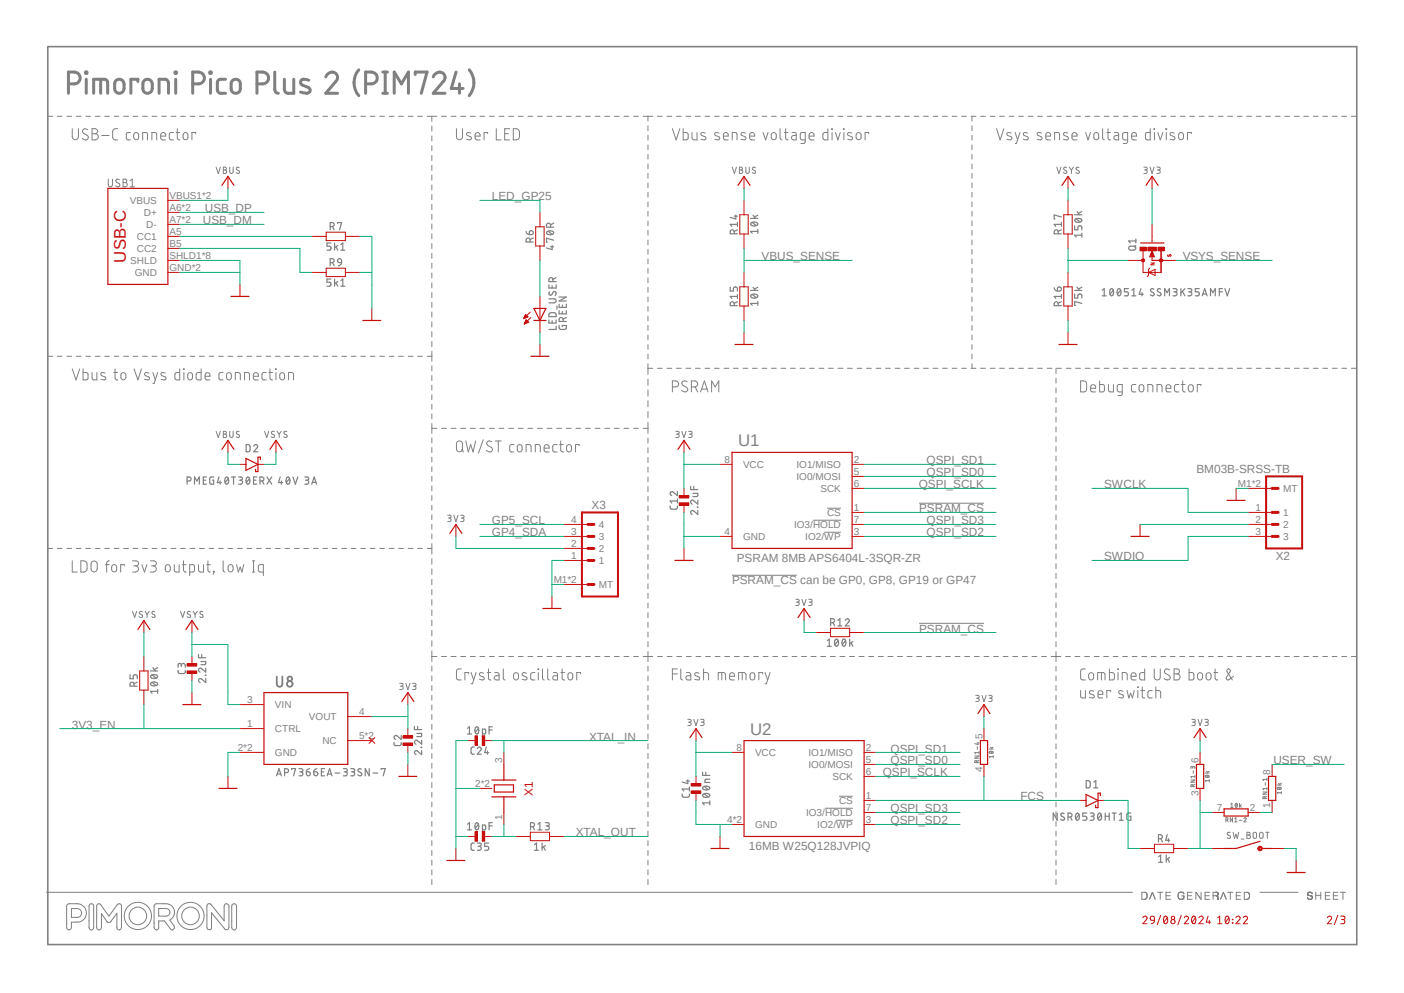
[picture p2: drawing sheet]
<svg xmlns="http://www.w3.org/2000/svg" width="297mm" height="210mm" viewBox="0 0 297 210" stroke-linecap="round" stroke-linejoin="round" font-family="sans-serif">
<defs><g id="words">
<text font-size="3.6" fill="#c90d0c" x="26.6" y="55.5" transform="rotate(-90 26.6 55.5)">USB-C</text>
<g font-size="3.6" fill="#808080">
<text x="156.1" y="94.4">U1</text>
<text x="158.7" y="155.4">U2</text>
</g>
<g font-size="2.5" fill="#808080">
<text x="42.9" y="47.5">USB_DM</text>
<text x="43.3" y="44.9">USB_DP</text>
<text x="104.1" y="42.4">LED_GP25</text>
<text x="161.1" y="55.1">VBUS_SENSE</text>
<text x="250.2" y="55.1">VSYS_SENSE</text>
<text x="196" y="98.2">QSPI_SD1</text>
<text x="196" y="100.8">QSPI_SD0</text>
<text x="253.1" y="100">BM03B-SRSS-TB</text>
<text x="125.1" y="107.6">X3</text>
<text x="194.4" y="103.3">QSPI_SCLK</text>
<text x="233.6" y="103.3">SWCLK</text>
<text x="104.1" y="110.9">GP5_SCL</text>
<text x="104.1" y="113.5">GP4_SDA</text>
<text x="194.4" y="108.4">PSRAM_CS</text>
<text x="196" y="113.5">QSPI_SD2</text>
<text x="196" y="110.9">QSPI_SD3</text>
<text x="155.9" y="118.8">PSRAM 8MB APS6404L-3SQR-ZR</text>
<text x="233.6" y="118.5">SWDIO</text>
<text x="269.9" y="118.5">X2</text>
<text x="154.9" y="123.6">PSRAM_CS can be GP0, GP8, GP19 or GP47</text>
<text x="194.4" y="133.8">PSRAM_CS</text>
<text x="15.2" y="154.1">3V3_EN</text>
<text x="124.6" y="156.6">XTAL_IN</text>
<text x="188.4" y="159.2">QSPI_SD1</text>
<text x="188.4" y="161.7">QSPI_SD0</text>
<text x="269.4" y="161.7">USER_SW</text>
<text x="186.7" y="164.2">QSPI_SCLK</text>
<text x="188.4" y="171.8">QSPI_SD3</text>
<text x="215.9" y="169.3">FCS</text>
<text x="121.8" y="176.9">XTAL_OUT</text>
<text x="158.4" y="179.7">16MB W25Q128JVPIQ</text>
<text x="188.4" y="174.4">QSPI_SD2</text>
</g>
<text font-size="2.5" fill="#c90d0c" x="112.7" y="168.3" transform="rotate(-90 112.7 168.3)">X1</text>
<g font-size="2.1" fill="#808080">
<text x="27.5" y="43.1">VBUS</text>
<text x="30.4" y="45.7">D+</text>
<text x="35.9" y="42">VBUS1*2</text>
<text x="35.9" y="44.5">A6*2</text>
<text x="35.9" y="47.1">A7*2</text>
<text x="29" y="50.8">CC1</text>
<text x="29" y="53.3">CC2</text>
<text x="30.9" y="48.2">D-</text>
<text x="35.9" y="49.6">A5</text>
<text x="35.9" y="52.2">B5</text>
<text x="27.6" y="55.8">SHLD</text>
<text x="28.5" y="58.4">GND</text>
<text x="35.9" y="57.2">GND*2</text>
<text x="35.9" y="54.7">SHLD1*8</text>
<text x="153.3" y="97.9">8</text>
<text x="157.2" y="99">VCC</text>
<text x="168.5" y="99">IO1/MISO</text>
<text x="168.5" y="101.5">IO0/MOSI</text>
<text x="180.6" y="97.9">2</text>
<text x="180.6" y="100.4">5</text>
<text x="173.6" y="104.1">SCK</text>
<text x="180.6" y="103">6</text>
<text x="261.9" y="103">M1*2</text>
<text x="271.4" y="104.1">MT</text>
<text x="120.9" y="113.1">3</text>
<text x="120.9" y="110.6">4</text>
<text x="126.7" y="111.7">4</text>
<text x="153.3" y="113.1">4</text>
<text x="168" y="111.7">IO3/HOLD</text>
<text x="175" y="109.1">CS</text>
<text x="180.6" y="113.1">3</text>
<text x="180.6" y="110.6">7</text>
<text x="180.6" y="108">1</text>
<text x="265.6" y="108">1</text>
<text x="265.6" y="110.6">2</text>
<text x="265.6" y="113.1">3</text>
<text x="271.4" y="109.1">1</text>
<text x="271.4" y="111.7">2</text>
<text x="120.9" y="118.2">1</text>
<text x="120.9" y="115.7">2</text>
<text x="126.7" y="119.3">1</text>
<text x="126.7" y="116.8">2</text>
<text x="126.7" y="114.2">3</text>
<text x="157.2" y="114.2">GND</text>
<text x="170.3" y="114.2">IO2/WP</text>
<text x="271.4" y="114.2">3</text>
<text x="117.1" y="123.3">M1*2</text>
<text x="126.7" y="124.4">MT</text>
<text x="52.3" y="148.6">3</text>
<text x="58.2" y="149.8">VIN</text>
<text x="52.3" y="153.7">1</text>
<text x="58.2" y="154.9">CTRL</text>
<text x="65.4" y="152.3">VOUT</text>
<text x="75.9" y="151.2">4</text>
<text x="50.3" y="158.8">2*2</text>
<text x="58.2" y="159.9">GND</text>
<text x="68.2" y="157.4">NC</text>
<text x="75.9" y="156.3">5*2</text>
<text x="106.3" y="161.3" transform="rotate(-90 106.3 161.3)">3</text>
<text x="155.8" y="158.8">8</text>
<text x="159.7" y="159.9">VCC</text>
<text x="171" y="159.9">IO1/MISO</text>
<text x="183.1" y="158.8">2</text>
<text x="183.1" y="161.3">5</text>
<text x="207.8" y="156.3" transform="rotate(-90 207.8 156.3)">5</text>
<text x="253.5" y="161.3" transform="rotate(-90 253.5 161.3)">6</text>
<text x="100.5" y="166.4">2*2</text>
<text x="171" y="162.4">IO0/MOSI</text>
<text x="176.1" y="165">SCK</text>
<text x="183.1" y="163.9">6</text>
<text x="207.8" y="163.2" transform="rotate(-90 207.8 163.2)">4</text>
<text x="268.7" y="163.9" transform="rotate(-90 268.7 163.9)">8</text>
<text x="106.3" y="173.4" transform="rotate(-90 106.3 173.4)">1</text>
<text x="170.5" y="172.6">IO3/HOLD</text>
<text x="177.5" y="170.1">CS</text>
<text x="183.1" y="171.5">7</text>
<text x="183.1" y="169">1</text>
<text x="253.5" y="168.3" transform="rotate(-90 253.5 168.3)">3</text>
<text x="257.4" y="171.5">7</text>
<text x="264.4" y="171.5">2</text>
<text x="268.7" y="170.9" transform="rotate(-90 268.7 170.9)">1</text>
<text x="153.8" y="174">4*2</text>
<text x="159.7" y="175.1">GND</text>
<text x="172.9" y="175.1">IO2/WP</text>
<text x="183.1" y="174">3</text>
</g>
</g></defs>
<path d="M9.6 9.5l277.8 190.8M287.4 9.5l-277.8 190.8" fill="none" stroke="#fff" stroke-width=".21"/>
<g fill="none" stroke="#808080" stroke-width=".21">
<path d="M10.1 24.6h1M12.1 24.6h1M14.1 24.6h1.1M16.1 24.6h1M18.2 24.6h.9M20.2 24.6h1M22.1 24.6h1.1M22.9 37.9v1.1a.45 .45 0 0 0 .4 .5 .45 .45 0 0 0 .5-.5v-1.1M24.2 24.6h.9M25.3 38l-.6-.1a.38 .38 0 0 0 0 .7l.5 .2a.37 .37 0 0 1 .1 .4 .37 .37 0 0 1-.3 .3l-.5-.2M26 37.9h.7a.37 .37 0 0 1 .1 .4 .37 .37 0 0 1-.3 .3l.2 .1a.46 .46 0 0 1 .2 .4 .46 .46 0 0 1-.4 .4h-.5zM26 38.6h.5"/>
<path d="M26.2 24.6h1M27.5 39.5h.9M27.5 38.2l.5-.3v1.6M28.2 24.6h1M30.2 24.6h1M32.2 24.6h1M34.2 24.6h1M36.2 24.6h1M38.2 24.6h1M40.2 24.6h1M42.2 24.6h1M44.2 24.6h1"/>
<path d="M45.7 35.3l.5 1.4 .4-1.4M46.2 24.6h1M47.2 35.3h.4l.3 .3-.1 .3h-.2a.38 .38 0 0 1 .4 .4 .38 .38 0 0 1-.4 .4h-.4zM47.2 35.9h.4M48.2 24.6h1M48.6 35.3v1l.3 .4 .4-.2v-1.2M50.2 24.6h1.1M50.6 35.5l-.5-.1-.1 .2 .6 .6v.3l-.2 .2-.4-.2M52.2 24.6h1.1M54.3 24.6h.9M56.3 24.6h1M58.3 24.6h1"/>
<path d="M60.3 24.6h1M62.3 24.6h1M64.3 24.6h1M66.3 24.6h1M68.3 24.6h1M70.3 24.6h1M72.3 24.6h1M74.3 24.6h1M76.3 24.6h1M78.3 24.6h1M80.3 24.6h1M82.3 24.6h1.1"/>
<path d="M84.3 24.6h1M86.4 24.6h1M88.3 24.6h1.1M90.4 24.6h2M91.4 24.6v1.1M91.4 26.7v1M91.4 28.7v1.1M91.4 30.8v1.1M91.4 32.9v1.1M91.4 35v1M91.4 37v1.1M91.4 39.1v1.1"/>
<path d="M93.4 24.6h1M95.4 24.6h1.1M96.6 27.2v1.7a.64 .64 0 0 0 .6 .7 .64 .64 0 0 0 .6-.7v-1.7M97.5 24.6h1M99.5 24.6h1M99.6 28.2a.57 .57 0 0 0-.9 .2l.1 .2 .9 .4a.38 .38 0 0 1-.3 .6l-.7-.1M100.5 28.8h1.1a.55 .55 0 0 0-.4-.8 .55 .55 0 0 0-.7 .5v.9l.4 .2h.7M101.5 24.6h1M103.2 28.3v-.3h-.8v1.6M103.5 24.6h1.1M105 27.2v2.4h1M105.6 24.6h1"/>
<path d="M106.8 28.3h.8M107.6 24.6h1M107.8 27.2h-1v2.4h1M108.6 27.2h.6a.73 .73 0 0 1 .7 .7v1a.73 .73 0 0 1-.7 .7h-.6zM109.6 24.6h1.1M111.7 24.6h1M113.7 24.6h1M115.7 24.6h1.1M117.8 24.6h1M119.8 24.6h1M121.8 24.6h1.1M123.9 24.6h1"/>
<path d="M125.9 24.6h1M127.9 24.6h1M130 24.6h1M132 24.6h1M134 24.6h1M136.1 24.6h2M137.1 24.6v1M137.1 26.6v1M137.1 28.6v1M137.1 30.6v1.1M137.1 32.6v1.1M137.1 34.7v1"/>
<path d="M137.1 36.7v1M137.1 38.7v1M139.1 24.6h1M141.1 24.6h1M143.1 24.6h1M145.1 24.6h1M147.1 24.6h1M149.1 24.6h1.1M151.1 24.6h1M153.2 24.6h1M154.9 35.3l.5 1.4 .4-1.4M155.2 24.6h1"/>
<path d="M156.4 35.3h.4l.3 .3-.1 .3h-.2a.38 .38 0 0 1 .3 .4 .38 .38 0 0 1-.3 .4h-.4zM156.4 35.9h.4M157.2 24.6h1M157.8 35.3v1.2l.3 .2 .4-.2v-1.2M159.2 24.6h1M159.8 35.5l-.5-.1-.1 .2 .6 .6v.3l-.2 .2-.5-.2M161.2 24.6h1M163.2 24.6h1M165.2 24.6h1M167.2 24.6h1M169.2 24.6h1.1M171.2 24.6h1.1"/>
<path d="M173.3 24.6h1M175.3 24.6h1M177.3 24.6h1M179.3 24.6h1M181.3 24.6h1M183.3 24.6h1M185.3 24.6h1.1M187.3 24.6h1M189.4 24.6h1M191.3 24.6h1.1M193.4 24.6h1M195.4 24.6h1"/>
<path d="M197.4 24.6h1M199.4 24.6h1M201.4 24.6h1M203.4 24.6h1M205.4 24.6h1.1M205.6 24.6v1M205.6 26.6v1M205.6 28.6v1M205.6 30.6v1.1M205.6 32.6v1.1M205.6 34.7v1M205.6 36.7v1"/>
<path d="M205.6 38.7v1M207.4 24.6h1M209.5 24.6h1M211.5 24.6h1M213.5 24.6h1M215.5 24.6h1M217.5 24.6h1M219.5 24.6h1M221.5 24.6h1M223.5 24.6h1M223.6 35.3l.4 1.4 .5-1.4M225.6 24.6h1"/>
<path d="M225.6 35.5l-.5-.1-.1 .2 .6 .6v.3l-.2 .2-.4-.2M226.2 35.3l.5 .7M226.7 36v.7M227.1 35.3l-.4 .7M227.5 24.6h1.1M228.3 35.5l-.4-.2-.3 .3 .7 .6v.3l-.3 .2-.4-.2M229.6 24.6h1M231.6 24.6h1M233.6 24.6h1M235.6 24.6h1M237.6 24.6h1M239.6 24.6h1"/>
<path d="M241.6 24.6h1.1M242 35.3h.4l.3 .3-.1 .3h-.2M242.1 35.9h.3M242.4 35.9a.38 .38 0 0 1 .3 .4 .38 .38 0 0 1-.3 .4h-.4M243.3 35.3l.4 1.4 .4-1.4M243.6 24.6h1M244.7 35.3h.5l.2 .3-.1 .3h-.4M245.1 35.9a.37 .37 0 0 1 .3 .3 .37 .37 0 0 1-.1 .4l-.6 .1M245.7 24.6h1M247.6 24.6h1.1M249.7 24.6h1M251.7 24.6h1"/>
<path d="M253.7 24.6h1M255.7 24.6h1M257.7 24.6h1M259.7 24.6h1M261.7 24.6h1.1M263.7 24.6h1.1M265.8 24.6h1M267.8 24.6h1M269.8 24.6h1M271.8 24.6h1M273.8 24.6h1M275.8 24.6h1"/>
<path d="M277.8 24.6h1M279.8 24.6h1M281.9 24.6h1M283.8 24.6h1.1M285.9 24.6h1M91.4 41.1v1.1M91.4 43.2v1.1M91.4 45.3v1.1M91.4 47.4v1.1M91.4 49.4v1.1M91.4 51.5v1.1M91.4 53.6v1.1"/>
<path d="M91.4 55.7v1M91.4 57.7v1.1M91.4 59.8v1.1M137.1 40.7v1M137.1 42.7v1M137.1 44.7v1M137.1 46.7v1.1M137.1 48.7v1M137.1 50.8v1M137.1 52.7v1.1M137.1 54.8v1M137.1 56.8v1"/>
<path d="M137.1 58.8v1M205.6 40.7v1M205.6 42.7v1M205.6 44.7v1M205.6 46.7v1.1M205.6 48.7v1M205.6 50.8v1M205.6 52.7v1.1M205.6 54.8v1M205.6 56.8v1M205.6 58.8v1M10.1 75.4h1"/>
<path d="M12.1 75.4h1M14.1 75.4h1.1M16.1 75.4h1M18.2 75.4h.9M20.2 75.4h1M22.1 75.4h1.1M24.2 75.4h.9M26.2 75.4h1M28.2 75.4h1M30.2 75.4h1M32.2 75.4h1M34.2 75.4h1"/>
<path d="M36.2 75.4h1M38.2 75.4h1M40.2 75.4h1M42.2 75.4h1M44.2 75.4h1M46.2 75.4h1M48.2 75.4h1M50.2 75.4h1.1M52.2 75.4h1.1M54.3 75.4h.9M56.3 75.4h1M58.3 75.4h1"/>
<path d="M60.3 75.4h1M62.3 75.4h1M64.3 75.4h1M66.3 75.4h1M68.3 75.4h1M70.3 75.4h1M72.3 75.4h1M74.3 75.4h1M76.3 75.4h1M78.3 75.4h1M80.3 75.4h1M82.3 75.4h1.1"/>
<path d="M84.3 75.4h1M86.4 75.4h1M88.3 75.4h1.1M90.4 75.4h1M91.4 61.9v1M91.4 64v1M91.4 66v1.1M91.4 68.1v1.1M91.4 70.1v1.1M91.4 72.2v1.1M91.4 74.3v2.1M91.4 77.4v1"/>
<path d="M91.4 79.4v1.1M137.1 60.8v1M137.1 62.8v1M137.1 64.8v1M137.1 66.8v1.1M137.1 68.8v1M137.1 70.9v1M137.1 72.9v1M137.1 74.9v1M137.1 76.9v2.3M137.1 77.9h1M139.1 77.9h1"/>
<path d="M141.1 77.9h1M143.1 77.9h1M145.1 77.9h1M147.1 77.9h1M149.1 77.9h1.1M151.1 77.9h1M153.2 77.9h1M155.2 77.9h1M157.2 77.9h1M159.2 77.9h1M161.2 77.9h1M163.2 77.9h1"/>
<path d="M165.2 77.9h1M167.2 77.9h1M169.2 77.9h1.1M171.2 77.9h1.1M173.3 77.9h1M175.3 77.9h1M177.3 77.9h1M179.3 77.9h1M181.3 77.9h1M183.3 77.9h1M185.3 77.9h1.1M187.3 77.9h1"/>
<path d="M189.4 77.9h1M191.3 77.9h1.1M193.4 77.9h1M195.4 77.9h1M197.4 77.9h1M199.4 77.9h1M201.4 77.9h1M203.4 77.9h1M205.4 77.9h1.1M205.6 60.8v1M205.6 62.8v1M205.6 64.8v1"/>
<path d="M205.6 66.8v1.1M205.6 68.8v1M205.6 70.9v1M205.6 72.9v1M205.6 74.9v1M205.6 76.9v1M207.4 77.9h1M209.5 77.9h1M211.5 77.9h1M213.5 77.9h1M215.5 77.9h1M217.5 77.9h1"/>
<path d="M219.5 77.9h1M221.5 77.9h1M223.4 77.9v1.1M223.4 80v1M223.5 77.9h1M225.6 77.9h1M227.5 77.9h1.1M229.6 77.9h1M231.6 77.9h1M233.6 77.9h1M235.6 77.9h1M237.6 77.9h1"/>
<path d="M239.6 77.9h1M241.6 77.9h1.1M243.6 77.9h1M245.7 77.9h1M247.6 77.9h1.1M249.7 77.9h1M251.7 77.9h1M253.7 77.9h1M255.7 77.9h1M257.7 77.9h1M259.7 77.9h1M261.7 77.9h1.1"/>
<path d="M263.7 77.9h1.1M265.8 77.9h1M267.8 77.9h1M269.8 77.9h1M271.8 77.9h1M273.8 77.9h1M275.8 77.9h1M277.8 77.9h1M279.8 77.9h1M281.9 77.9h1M283.8 77.9h1.1M285.9 77.9h1"/>
<path d="M45.7 91.2l.5 1.3 .4-1.3M47.2 91.2l.6 .1 .1 .3-.3 .2 .2 .1a.37 .37 0 0 1 .2 .4 .37 .37 0 0 1-.4 .2h-.4zM47.2 91.8h.4M48.6 91.2v1.2a.37 .37 0 0 0 .5 .1 .37 .37 0 0 0 .2-.3v-1M50.6 91.3h-.5l-.1 .2 .1 .3 .5 .3v.3l-.2 .1-.4-.1M56 91.2l.4 1.3 .5-1.3M58 91.3h-.5l-.1 .2 .1 .3 .6 .3v.3l-.3 .1-.4-.1M58.6 91.2l.5 .6M59.1 91.8v.7M59.5 91.2l-.4 .6M60.7 91.3h-.5l-.1 .4 .6 .4v.3l-.2 .1-.5-.1M91.4 81.4v1.1"/>
<path d="M91.4 83.5v1M91.4 85.5v1M91.4 87.5v1.1M91.4 89.6v2.1M91.4 92.6v1.1M91.4 94.7v1M91.4 96.7v1M91.4 98.7v1M91.4 90.6h1M93.4 90.6h1M95.4 90.6h1.1M96.8 93.4a.65 .65 0 0 1 .7-.1 .65 .65 0 0 1 .3 .6v1.1a.64 .64 0 0 1-.6 .6 .64 .64 0 0 1-.6-.6v-1.1z"/>
<path d="M97.5 90.6h1M97.6 95.1l.5 .5M98.6 93.3l.5 2.3 .5-1.6 .5 1.6 .5-2.3M99.5 90.6h1M101.5 90.6h1M102.2 93l-1 2.8M103.5 90.6h1.1M104.1 93.4l-.8-.1a.51 .51 0 0 0-.4 .4 .51 .51 0 0 0 .3 .5l.7 .4a.58 .58 0 0 1 .1 .9 .58 .58 0 0 1-.9-.1l-.2-.2M104.8 93.3h1.2M105.4 93.3v2.3M105.6 90.6h1M107.6 90.6h1"/>
<path d="M108.7 94l-.7 .1-.2 .3 .1 1 .3 .2h.5M109.6 94.1a.5 .5 0 0 1 .6 0 .5 .5 0 0 1 .2 .4v.6a.51 .51 0 0 1-.5 .5 .51 .51 0 0 1-.5-.5zM109.6 90.6h1.1M111.3 95.6v-1.6l.8 .1 .2 .1 .1 1.4M111.7 90.6h1M113.2 95.6v-1.6l.9 .1 .1 .1 .1 1.4M113.7 90.6h1M115.1 94.8h1.1a.55 .55 0 0 0-.4-.8 .55 .55 0 0 0-.7 .5v.7l.2 .3 .9 .1M115.7 90.6h1.1M117.8 90.6h1M117.9 94l-.8 .1-.2 .3 .1 1 .3 .2h.6M118.4 94h.8"/>
<path d="M118.6 93.3v1.9a.43 .43 0 0 0 .6 .4M119.8 90.6h1M120.1 94.1a.5 .5 0 0 1 .5 0 .5 .5 0 0 1 .3 .4v.6a.53 .53 0 0 1-.5 .5 .53 .53 0 0 1-.6-.5l.1-.8zM121.8 90.6h1.1M122.5 94.3v-.3h-.7v1.6M123.9 90.6h1M125.9 90.6h1M127.9 90.6h1M130 90.6h1M132 90.6h1M134 90.6h1M136.1 90.6h1"/>
<path d="M137.1 80.2v1.3M137.1 82.5v1.3M137.1 84.8v1.2M137.1 87v1.3M137.1 89.3v2.4M137.1 92.7v1M137.1 94.7v1.1M137.1 96.8v1M137.1 98.8v1.1M143 91.2l.7 .2-.1 .3-.5 .1M143.3 91.8l.2 .1a.37 .37 0 0 1 .2 .4 .37 .37 0 0 1-.4 .2h-.3M144.2 91.2l.5 1.3 .4-1.3"/>
<path d="M145.7 91.2h.4l.3 .2-.1 .3-.5 .1M146 91.8l.4 .2v.4l-.7 .1M223.4 82v1.1M223.4 84.1v1.1M223.4 86.2v1M223.4 88.2v1.1M223.4 90.3v1.1M223.4 92.4v1M223.4 94.4v1.1M223.4 96.5v1M223.4 98.6v1M10.1 116h1"/>
<path d="M12.1 116h1M14.1 116h1.1M16.1 116h1M18.2 116h.9M20.2 116h1M22.1 116h1.1M24.2 116h.9M26.2 116h1M28.2 116h1M30.2 116h1M32.2 116h1M34.2 116h1"/>
<path d="M36.2 116h1M38.2 116h1M40.2 116h1M42.2 116h1M44.2 116h1M46.2 116h1M48.2 116h1M50.2 116h1.1M52.2 116h1.1M54.3 116h.9M56.3 116h1M58.3 116h1"/>
<path d="M60.3 116h1M62.3 116h1M64.3 116h1M66.3 116h1M68.3 116h1M70.3 116h1M72.3 116h1M74.3 116h1M76.3 116h1M78.3 116h1M80.3 116h1M82.3 116h1.1"/>
<path d="M84.3 116h1M86.4 116h1M88.3 116h1.1M90.4 116h1M91.4 100.8v1M91.4 102.8v1M91.4 104.8v1M91.4 106.8v1.1M91.4 108.9v1M91.4 110.9v1M91.4 112.9v1.1M91.4 115v2.2"/>
<path d="M91.4 118.2v1.1M94.7 109h.5l.2 .2-.1 .3-.4 .1M95.1 109.6a.38 .38 0 0 1 .4 .3 .38 .38 0 0 1-.4 .4h-.4M96 109l.4 1.3 .5-1.3M97.5 109h.4l.3 .2-.2 .3-.4 .1M97.8 109.6a.38 .38 0 0 1 .4 .3 .38 .38 0 0 1-.4 .4h-.3M137.1 100.9v1M137.1 102.9v1.1M137.1 105v1M137.1 107v1.1M137.1 109.1v1M137.1 111.1v1.1"/>
<path d="M137.1 113.2v1M137.1 115.2v1.1M137.1 117.3v1M137.1 119.3v1.1M172 110h5.9M174.4 112.6h3.5M175 107.5h2.9M194.4 106.4h13.8M223.4 100.6v1.1M223.4 102.7v1.1M223.4 104.7v1.1M223.4 106.8v1.1"/>
<path d="M223.4 108.9v1M223.4 111v1M223.4 113v1.1M223.4 115.1v1M223.4 117.1v1.1M223.4 119.2v1.1M28 129.3l.5 1.3 .4-1.3M30.1 129.4l-.3-.1-.3 .3 .6 .6v.3l-.2 .1-.5-.2M30.7 129.3l.4 .6M31.1 129.9v.7M31.6 129.3l-.5 .6M32.7 129.4l-.4-.1-.2 .3 .2 .2 .4 .2 .1 .5-.3 .1-.4-.2"/>
<path d="M38.2 129.3l.5 1.3 .4-1.3M40.3 129.4l-.4-.1-.3 .3 .7 .6v.3l-.3 .1-.4-.2M40.9 129.3l.4 .6M41.3 129.9v.7M41.7 129.3l-.4 .6M42.9 129.4l-.5-.1-.1 .3 .1 .2 .4 .2 .1 .5-.2 .1-.5-.2M91.4 120.3v1.2M91.4 122.5v1.2M91.4 124.7v1.1M91.4 126.8v1.2M91.4 129v1.2M91.4 131.1v1.2"/>
<path d="M91.4 133.3v1.2M91.4 135.5v1.2M91.4 137.7v2.2M91.4 138.9h1M93.4 138.9h1M95.4 138.9h1.1M97.5 138.9h1M99.5 138.9h1M101.5 138.9h1M103.5 138.9h1.1M105.6 138.9h1M107.6 138.9h1"/>
<path d="M109.6 138.9h1.1M111.7 138.9h1M113.7 138.9h1M115.7 138.9h1.1M117.8 138.9h1M119.8 138.9h1M121.8 138.9h1.1M123.9 138.9h1M125.9 138.9h1M127.9 138.9h1M130 138.9h1M132 138.9h1"/>
<path d="M134 138.9h1M136.1 138.9h2M137.1 121.4v1M137.1 123.4v1.1M137.1 125.5v1M137.1 127.6v1M137.1 129.6v1M137.1 131.6v1.1M137.1 133.7v1M137.1 135.7v1.1M137.1 137.8v2.1M139.1 138.9h1"/>
<path d="M141.1 138.9h1.1M143.2 138.9h1M145.2 138.9h1M147.2 138.9h1.1M149.3 138.9h1M151.3 138.9h1M153.3 138.9h1M154.9 121.7h13.7M155.4 138.9h1M157.4 138.9h1M159.4 138.9h1M161.5 138.9h1"/>
<path d="M163.5 138.9h1M165.5 138.9h1M167.6 138.9h1M168.4 126.7h.4l.3 .3-.1 .3h-.5M168.7 127.3l.2 .1a.37 .37 0 0 1 .2 .4 .37 .37 0 0 1-.4 .3h-.3M169.5 138.9h1.1M169.6 126.7l.5 1.4 .4-1.4M171.1 126.7h.4l.3 .3-.1 .3h-.5M171.4 127.3l.3 .2v.4l-.6 .2M171.6 138.9h1M173.6 138.9h1.1M175.6 138.9h1.1"/>
<path d="M177.7 138.9h1M179.7 138.9h1.1M181.7 138.9h1.1M183.8 138.9h1M185.8 138.9h1.1M187.8 138.9h1.1M189.9 138.9h1M191.9 138.9h1.1M193.9 138.9h1.1M194.4 131.8h13.8M196 138.9h1M198 138.9h1"/>
<path d="M200 138.9h1M202.1 138.9h1M204.1 138.9h1M206.1 138.9h1M208.2 138.9h1M210.2 138.9h1M212.2 138.9h1M214.2 138.9h1.1M216.3 138.9h1M218.3 138.9h1M220.3 138.9h1.1M222.4 138.9h2"/>
<path d="M223.4 121.2v1.1M223.4 123.3v1.1M223.4 125.4v1M223.4 127.5v1M223.4 129.5v1.1M223.4 131.6v1M223.4 133.6v1.1M223.4 135.7v1.1M223.4 137.8v2.1M225.4 138.9h1M227.4 138.9h1M229.4 138.9h1.1"/>
<path d="M231.5 138.9h1M233.5 138.9h1M235.5 138.9h1M237.5 138.9h1M239.5 138.9h1M241.6 138.9h1M243.5 138.9h1.1M245.6 138.9h1M247.6 138.9h1M249.6 138.9h1M251.6 138.9h1M253.6 138.9h1"/>
<path d="M255.7 138.9h1M257.6 138.9h1.1M259.7 138.9h1M261.7 138.9h1M263.7 138.9h1M265.7 138.9h1M267.7 138.9h1M269.7 138.9h1.1M271.7 138.9h1.1M273.8 138.9h1M275.8 138.9h1M277.8 138.9h1"/>
<path d="M279.8 138.9h1M281.8 138.9h1M283.8 138.9h1.1M285.9 138.9h1M84.5 144.5l.7 .1 .1 .1-.1 .4h-.5M84.9 145.1l.4 .2v.4l-.8 .1M85.9 144.5l.4 1.3 .4-1.3M87.3 144.5l.6 .1 .1 .1-.1 .4h-.5M87.7 145.1l.1 .1a.37 .37 0 0 1 .2 .4 .37 .37 0 0 1-.3 .2h-.4M91.4 140.9v1M91.4 143v1M91.4 145v1"/>
<path d="M91.4 147.1v1M91.4 149.1v1.1M91.4 151.1v1.1M91.4 153.2v1.1M91.4 155.2v1.1M91.4 157.3v1.1M91.4 159.3v1.1M97.6 141.5h-.5l-.5 .2v1.6a.45 .45 0 0 0 .5 .5h.5M99.1 142.5v-.3h-.8v1.6M99.7 142.2l.5 1.6M100.7 142.2l-.8 2.4h-.2M102.3 142.4a.57 .57 0 0 0-.9 .1l.2 .4 .8 .4v.3a.84 .84 0 0 1-1 .1"/>
<path d="M103.1 142.2h.7M103.3 141.5v1.9a.38 .38 0 0 0 .5 .4M104.6 142.2h.6l.3 .3 .1 1.3h-.6a.45 .45 0 0 1-.4-.3 .45 .45 0 0 1 .2-.5l.8-.1M106.5 141.5v1.9v.2l.3 .2M108.8 142.4a.54 .54 0 0 1 .9 .4v.5a.53 .53 0 0 1-.5 .5 .53 .53 0 0 1-.6-.5v-.5zM111.4 142.4a.57 .57 0 0 0-.9 .1v.3l1 .5a.34 .34 0 0 1-.3 .5l-.8-.1M113.2 142.2h-.6l-.3 .3v.2v.9l.9 .2M113.8 141.5l.2 .1zM113.9 142.2v1.6M114.8 141.5v1.9v.2l.3 .2M115.9 141.5v1.9v.2l.3 .2M117.1 142.2h.5l.3 .3v1.3h-.5a.45 .45 0 0 1-.5-.4 .45 .45 0 0 1 .5-.5h.5"/>
<path d="M118.7 142.2h.7M118.9 141.5v1.9a.38 .38 0 0 0 .5 .4M120.3 142.4a.53 .53 0 0 1 .6-.1 .53 .53 0 0 1 .3 .5v.5a.51 .51 0 0 1-.6 .5 .51 .51 0 0 1-.5-.5zM122.8 142.5v-.3h-.8v1.6M137.1 140.9v1M137.1 143v1M137.1 145v1M137.1 147.1v1M137.1 149.1v1.1M137.1 151.1v1.1M137.1 153.2v1.1M137.1 155.2v1.1"/>
<path d="M137.1 157.3v1.1M137.1 159.3v1.1M142.2 142.5h1.1M143.3 141.5h-1.1v2.3M144 141.5v1.9l.1 .2 .3 .2M145.2 142.2h.6l.3 .3v1.3h-.6a.45 .45 0 0 1-.4-.3 .45 .45 0 0 1 .2-.5l.8-.1M145.5 152.1l.6 .1 .1 .2-.1 .3h-.5M145.8 152.7l.2 .1a.37 .37 0 0 1 .2 .4 .37 .37 0 0 1-.4 .3h-.3M146.8 152.1l.4 1.4 .5-1.4M147.9 142.4a.57 .57 0 0 0-.9 .1l.2 .4 .8 .4v.3a.8 .8 0 0 1-1 .1M148.2 152.1l.6 .1 .1 .2-.1 .3h-.4M148.6 152.7l.3 .2v.4l-.7 .2"/>
<path d="M148.8 142.2h.7l.3 .3 .1 1.3M148.8 141.5v2.3M151.9 143.8v-1.6h1.2l.3 .3 .1 1.3M152.7 142.2v1.6M154.3 143h1.1a.54 .54 0 0 0-.4-.7 .54 .54 0 0 0-.7 .5l.1 .8 .3 .2h.7M156.3 143.8v-1.6l1.3 .1 .2 .4v1.1M157 142.2v1.6M158.8 142.4a.53 .53 0 0 1 .6-.1 .53 .53 0 0 1 .3 .5v.5a.51 .51 0 0 1-.5 .5 .51 .51 0 0 1-.5-.5zM161.3 142.5v-.3h-.8v1.6M161.8 142.2l.6 1.6M162.9 142.2l-.8 2.4h-.3M206.2 159.9h.9l-.9 .5h.9"/>
<path d="M206.4 147.1h.7v.2v.3l-.5 .1M206.7 157.1h.4M206.8 157.9v.6M206.8 147.7l.3 .1v.4l-.7 .2M206.9 157v.5l-.7-.2M207.1 159.2h-.9l.2 .2M207.1 159v.4M207.7 147.1l.5 1.3 .4-1.3M209.2 147.1h.6l.1 .2-.1 .3-.5 .1M209.3 158.4h.8M209.3 159a.49 .49 0 0 1 .8 .2 .45 .45 0 0 1-.5 .2 .45 .45 0 0 1-.3-.4zM209.5 158.9l.4 .4"/>
<path d="M209.5 147.7h.2a.37 .37 0 0 1 .2 .4 .37 .37 0 0 1-.4 .3h-.3M209.5 158l.3 .4M210.1 159.8v.5M210.1 158l-.4 .2M223.4 140.9v1M223.4 143v1M223.4 145v1M223.4 147.1v1M223.4 149.1v1.1M223.4 151.1v1.1M223.4 153.2v1.1M223.4 155.2v1.1"/>
<path d="M223.4 157.3v1.1M223.4 159.3v1.1M228.6 146v1.4l.4 .2h.6v-1.6M229.6 141.5h-.5l-.5 .2v1.6a.45 .45 0 0 0 .5 .5h.5M230.5 142.4a.54 .54 0 0 1 .9 .4v.5a.53 .53 0 0 1-.6 .5 .53 .53 0 0 1-.5-.5v-.5zM231.4 146.2a.59 .59 0 0 0-.9 .1v.3l.8 .4 .2 .4a.8 .8 0 0 1-1 .1M232.2 143.8v-1.6h1.2l.3 .3 .1 1.3M232.3 146.9h1a.54 .54 0 0 0-.4-.8 .54 .54 0 0 0-.6 .5v.6l.2 .4h.8M233 142.2v1.6M234.7 141.5v2.3h.8l.3-.4-.1-.9-.4-.3h-.6M234.9 146.3v-.3h-.8v1.6M236.5 141.5l.1 .1z"/>
<path d="M236.5 142.2v1.6M237.4 143.8v-1.6h.6l.4 .3 .1 1.3M237.6 146.2a.57 .57 0 0 0-.9 .1v.3l1 .5a.34 .34 0 0 1-.3 .5l-.8-.1M238.4 146l.4 1.6 .4-1 .4 1 .3-1.6M239.3 143h1a.55 .55 0 0 0-.4-.7 .55 .55 0 0 0-.6 .5v.6l.2 .4h.8M240.7 145.3l.1 .1zM240.7 146v1.6M241.3 146h.8M241.6 145.3v1.9a.38 .38 0 0 0 .5 .4M242.1 141.5v2.3h-.8l-.2-.4v-.9l.4-.3h.6M243.8 146l-.8 .1-.2 .4 .1 .9 .9 .2M244.2 141.5v1.7a.64 .64 0 0 0 .6 .6 .64 .64 0 0 0 .6-.6v-1.7"/>
<path d="M244.5 146h.7l.3 .3v1.3M244.5 145.3v2.3M247.4 141.7a.61 .61 0 0 0-.8-.2 .61 .61 0 0 0-.2 .8l.9 .5a.54 .54 0 0 1 .2 .8 .54 .54 0 0 1-.7 .2l-.5-.3M248.4 141.5h.6a.53 .53 0 0 1 .5 .5 .53 .53 0 0 1-.5 .5 .64 .64 0 0 1 .7 .7 .64 .64 0 0 1-.7 .6h-.6zM248.4 142.5h.6M251.5 141.5v2.3h.9a1.36 1.36 0 0 0 .1-1.3l-.3-.3h-.7M252.1 152.1l.6 .1 .2 .2-.2 .3h-.4M252.5 152.7l.2 .1a.37 .37 0 0 1 .1 .4 .37 .37 0 0 1-.3 .3h-.4M253.4 152.1l.5 1.4 .4-1.4M253.5 142.4a.54 .54 0 0 1 .9 .4v.5a.53 .53 0 0 1-.5 .5 .53 .53 0 0 1-.6-.5v-.5zM254.9 152.1l.6 .1 .1 .2-.1 .3h-.5M255.2 152.7l.2 .1a.37 .37 0 0 1 .2 .4 .37 .37 0 0 1-.4 .3h-.3"/>
<path d="M255.4 142.4a.54 .54 0 0 1 .8 .4v.5a.53 .53 0 0 1-.5 .5 .53 .53 0 0 1-.6-.5l.1-.8zM256.8 142.2h.8M257 141.5v1.9a.43 .43 0 0 0 .6 .4M260.9 143l-1 .8-.4-.2v-.4l.7-1.1a.39 .39 0 0 0 0-.5 .39 .39 0 0 0-.5-.1l-.1 .6 1.1 1.7M91.4 161.4v1.1M91.4 163.4v1.1M91.4 165.5v1.1M91.4 167.6v1M91.4 169.6v1M91.4 171.7v1M91.4 173.7v1.1M91.4 175.8v1"/>
<path d="M91.4 177.8v1.1M91.4 179.9v1M137.1 161.4v1.1M137.1 163.4v1.1M137.1 165.5v1.1M137.1 167.6v1M137.1 169.6v1M137.1 171.7v1M137.1 173.7v1.1M137.1 175.8v1M137.1 177.8v1.1M137.1 179.9v1"/>
<path d="M174.5 170.9h5.9M176.9 173.5h3.5M177.5 168.4h2.9M206.7 161.3l-.2-.5-.3 .1v.4h.9M207.1 160.8l-.4 .2M210.1 160h-.8l.2 .3M223.4 161.4v1.1M223.4 163.4v1.1M223.4 165.5v1.1M223.4 167.6v1M223.4 169.6v1M223.4 171.7v1"/>
<path d="M223.4 173.7v1.1M223.4 175.8v1M223.4 177.8v1.1M223.4 179.9v1M251.9 165h.9l-.9 .4h.9M252.3 162.3l.3-.2 .2 .5M252.3 162.5v-.4h-.2l-.2 .5M252.4 166.4l-.1-.4h-.3l-.1 .4h.9M252.4 163v.6M252.8 165.9l-.4 .2M252.8 164.3h-.9l.2 .2M252.8 164v.5"/>
<path d="M255 164.1a.44 .44 0 0 1 .5-.2 .44 .44 0 0 1 .3 .4 .45 .45 0 0 1-.5 .2 .45 .45 0 0 1-.3-.4zM255 163.5h.8M255.1 164l.6 .4M255.2 163.1l.3 .4M255.8 165.1h-.8l.1 .3M255.8 164.9v.5M255.8 163.1l-.4 .2M259.3 173.4l.5-.1-.1-.3-.4-.1v.9M259.6 173.4l.2 .4M260.2 176.1h-.4l-.2 .2 .2 .3 .5 .3v.3l-.3 .1-.4-.1M260.3 170.1l.3-.2v.9M260.3 170.8h.6"/>
<path d="M260.7 172.9v.9l-.4-.9v.9M260.9 176l.3 1.3 .3-.9 .2 .9 .3-1.3M261.2 173.1l.3-.2v.9M261.2 173.8h.5M261.4 169.9a.41 .41 0 0 1 .3 .4 .41 .41 0 0 1-.3 .4l-.1-.2zM261.7 170.1l-.4 .5M262.1 173.5h.6M262.2 169.9v.9M262.4 170.3l.2 .5M262.6 177.5h.5M262.6 170.2l-.4 .3M263.1 173.1l.3-.2 .2 .2-.5 .7h.6"/>
<path d="M263.8 176l.7 .2v.2l-.3 .2 .3 .4-.2 .3h-.5zM263.8 176.6h.4M265.1 176.2a.37 .37 0 0 1 .4-.2 .37 .37 0 0 1 .3 .4v.8a.37 .37 0 0 1-.5 .1 .37 .37 0 0 1-.2-.3zM266.5 176.2a.37 .37 0 0 1 .4-.2 .37 .37 0 0 1 .3 .4v.6a.37 .37 0 0 1-.3 .3 .37 .37 0 0 1-.4-.1zM267.2 167.5h.8l-.8 .5h.8M267.6 168.9v-.4l-.3-.1-.1 .5h.8M267.7 165.5v.6M267.8 176h.7M268 168.4l-.4 .2M268 166.8h-.8l.1 .2M268 164.6v.5M268 166.6v.4"/>
<path d="M268 164.8h-.8l.1 .3M268.1 176v1.3M270.2 166.6a.44 .44 0 0 1 .5-.2 .44 .44 0 0 1 .3 .4 .45 .45 0 0 1-.5 .2 .45 .45 0 0 1-.3-.4zM270.2 166h.9M270.4 166.5l.4 .4M270.5 165.7l.3 .3M271.1 167.6h-.9l.2 .3M271.1 167.4v.5M271.1 165.7l-.5 .2M9.8 188.7h229.8M14.1 195.2h.1M14.3 191.3l.1-.1a5.2 5.2 0 0 1 2.9 .2 1.94 1.94 0 0 1 .9 2.2 1.94 1.94 0 0 1-1.9 1.4h-1.2v1.2a.51 .51 0 0 1-.5 .5 .51 .51 0 0 1-.5-.5v-4.6z"/>
<path d="M15.1 192.2h1.2a.93 .93 0 0 1 1 .9 .93 .93 0 0 1-1 .9h-1.2zM16.3 194l.1 .1M19 191.3l.3-.2 .5 .3v4.8a.49 .49 0 0 1-.5 .5 .49 .49 0 0 1-.5-.5v-4.6zM20.6 191.3l.4-.2 .3 .2 1.7 2.5 1.8-2.5 .4-.2a.44 .44 0 0 1 .5 .5v4.6a.49 .49 0 0 1-.5 .5 .49 .49 0 0 1-.5-.5v-3l-1.3 1.7-.4 .2-.4-.2-1.1-1.7v3a.51 .51 0 0 1-.5 .5 .51 .51 0 0 1-.6-.5v-4.6zM32.6 195.2h.1M32.8 191.3l.3-.2h2.1a1.84 1.84 0 0 1 1.7 1.5 1.84 1.84 0 0 1-1 2l.9 1.2a.49 .49 0 0 1 0 .7 .49 .49 0 0 1-.7 0l-1.3-1.7h-1.2v1.4a.49 .49 0 0 1-.5 .5 .49 .49 0 0 1-.5-.5v-4.6zM33.6 192.2h1.6a.81 .81 0 0 1 .7 .8 .81 .81 0 0 1-.7 .8h-1.6zM43.9 191.3l.2-.2 .5 .2 2.8 3.4v-3.1a.51 .51 0 0 1 .5-.5 .51 .51 0 0 1 .5 .5v4.6a.51 .51 0 0 1-.3 .4 .51 .51 0 0 1-.6-.1l-2.8-3.5v3.2a.49 .49 0 0 1-.4 .4 .49 .49 0 0 1-.5-.4v-4.6zM49.2 191.3l.5-.1 .3 .4v4.6a.51 .51 0 0 1-.5 .5 .51 .51 0 0 1-.5-.5v-4.6zM91.4 181.9v1.1M91.4 184v1M91.4 186v1.1"/>
<path d="M137.1 181.9v1.1M137.1 184v1M137.1 186v1.1M223.4 181.9v1.1M223.4 184v1M223.4 186v1.1M241.6 188.7h.7l.3 .2 .1 .8-.3 .4-.8 .1zM242.3 190.2h.1M242.6 189v.1M242.6 189.8v.1M243.2 190.2l.6-1.5 .6 1.5M244.9 188.7h1.1"/>
<path d="M245.4 188.7v1.5M246.7 189.4h.9M247.6 188.7h-.9v1.5h.9M249.6 190.2h.1M249.9 189.5h.5v.7M250 188.7h.1M250.1 190.2h.1M250.2 188.8l-.5-.1-.4 .3v.8l.3 .4M250.2 188.8h.1M250.2 188.8l.2 .3M250.3 188.8h.1M250.4 190l-.3 .2h-.5"/>
<path d="M250.4 188.8v.1M250.4 189.9v.1M250.4 189.7v.2M251.2 189.4h.9M252.2 188.7h-1v1.5h1M254.1 188.7v1.5l-1.1-1.5v1.5M254.9 189.4h.9M255.9 188.7h-1v1.5h1M256.6 189.4l.8 .1M257.4 189.5h.1M257.5 189.5h.1M257.6 189.3v-.4l-.1-.2h-.9v1.5"/>
<path d="M257.6 189.6v.1M257.6 189.3v.1M257.6 189.5v.1M257.6 189.4h-.3M257.6 189.6v.2M257.6 189.7h.1M257.6 189.3h.1M257.6 190.2h.1M257.6 190l.1 .2M257.6 189.8l.1 .4M257.6 189.9l.1 .1M257.6 189.8l.1 .1"/>
<path d="M257.6 189l.1 .1M258.2 190.2l.6-1.5 .6 1.5M259.7 188.7h1.1M260.3 188.7v1.5M261.5 189.4h.9M262.5 188.7h-1v1.5h1M264 188.8h.1M264.2 188.9l.1 .3-.1 .7M264.2 188.9h.1M264.2 189.9v.1M264.2 188.9l-.3-.2h-.7v1.5h.6l.4-.2M266.5 188.7h8.1"/>
<path d="M276.6 189.7l.1 .4M276.6 188.9l.1 .3M276.6 189.1l.2 .3M276.6 188.9l.1 .1M276.7 189.3l.3 .1M276.7 190.1h.1M276.8 188.8h.1M276.8 190.1l.1 .1M276.8 189.4h.1M276.9 189.4l.6 .1M277 188.7h-.1M277.2 188.7h.1"/>
<path d="M277.2 189.4l.1 .1M277.3 190.2h.1M277.4 188.8h.1M277.4 188.8l-.5-.1-.3 .2M277.4 188.8l.2 .3M277.4 189.5l.3 .2M277.6 189.6v.3M277.6 190h.1M277.6 189.9l-.2 .3h-.6M277.6 189.8l.1 .1M278.3 189.4h1.1M278.3 188.7v1.5"/>
<path d="M279.4 188.7v1.5M280.4 189.4h.9M281.3 188.7h-.9v1.5h.9M282.1 189.4h.9M283 188.7h-.9v1.5h.9M283.5 188.7h1.1M284.1 188.7v1.5"/>
<circle cx="29.2" cy="193.7" r="2.88"/>
<circle cx="29.2" cy="193.7" r="1.86"/>
<circle cx="40.3" cy="193.7" r="2.88"/>
<circle cx="40.3" cy="193.7" r="1.86"/>
</g>
<path d="M10.1 9.9h276.9v189.9h-276.9z" fill="none" stroke="#808080" stroke-width=".34"/>
<g fill="none" stroke="#808080" stroke-width=".25">
<path d="M69.8 47.9h.5a.42 .42 0 0 0 .4-.4 .42 .42 0 0 0-.4-.4h-.5v1.5M69.8 55.5h.5a.42 .42 0 0 0 .4-.4 .42 .42 0 0 0-.4-.4h-.5v1.5M70 51.4h-.8v.7h.6l.2 .3-.2 .5h-.6M70 59h-.8v.7h.6l.2 .3-.2 .5h-.6M70.4 47.9l.3 .7M70.4 55.5l.3 .7M70.8 51.4v1.5M70.8 59v1.5M71.1 52.2l.4 .7M71.1 59.8l.4 .7M71.4 47.2v-.1h.9l-.5 1.5M71.5 54.9a.43 .43 0 0 1 .4-.2 .43 .43 0 0 1 .4 .4v.4h-.7z"/>
<path d="M71.5 51.9l-.7 .5M71.5 59.5l-.7 .5M72.1 52.9h.8M72.1 51.7l.4-.3v1.5M72.1 59.4l.4-.4v1.5M72.3 55.5a.73 .73 0 0 1-.7 .7M111.3 48.9a.65 .65 0 0 0 .7 .7M112 48.9a.42 .42 0 0 1 .7 .1 .42 .42 0 0 1-.3 .6h-.4zM112.1 51.2v-.4a.42 .42 0 0 0-.4-.5 .42 .42 0 0 0-.4 .5v.4h1.5M112.8 50.3l-.7 .4M115.7 49.1l.7-.3a.56 .56 0 0 1 .7 .6l-.7 .3a.56 .56 0 0 1-.7-.6zM116 48.9l.8 .7"/>
<path d="M116.5 48v-.4a.42 .42 0 0 0-.5-.4 .42 .42 0 0 0-.4 .4v.4h1.5M116.5 52.2h.6M116.8 51.9v.9l-1.2-.3M117 59.6v-.5a.42 .42 0 0 0-.5-.4 .42 .42 0 0 0-.4 .4v.5h1.5M117.1 50.8l-1.5-.4v.8h.2M117.1 47.2l-.6 .3M117.6 58.7l-.6 .4M155.3 49.4v-.4a.42 .42 0 0 0-.4-.4 .42 .42 0 0 0-.4 .4v.4h1.5M155.3 45.7h.7M155.7 45.5v.8l-1.2-.3M156 48.6l-.7 .3M156 47.5h-1.5l.3 .4"/>
<path d="M156 47v.9M158.8 46.2h1.5M158.8 47.2l.8-.3a.66 .66 0 0 1 .7 .5 .9 .9 0 0 1-1.5 0zM159.1 47l.9 .7M159.3 45.5l.5 .7M160.3 48.9h-1.5l.3 .5M160.3 48.5v.9M160.3 45.5l-.7 .4M223.9 49.4v-.4a.42 .42 0 0 0-.5-.4 .42 .42 0 0 0-.4 .4v.4h1.5M224.5 47.5h-1.5l.4 .4M224.5 45.9l-1.5-.4v.8h.2M224.5 47v.9"/>
<path d="M224.5 48.6l-.6 .3M227.3 47.8v.8h.7v-.7l.3-.1 .5 .1 .1 .7M227.3 45.4h1.6M227.5 46.3l.6-.1a.56 .56 0 0 1 .7 .6l-.7 .2a.66 .66 0 0 1-.8-.4zM227.7 46.3l.8 .6M227.8 44.7l.5 .7M228.9 49.3v.9M228.9 49.7h-1.6l.4 .5M228.9 44.7l-.8 .4M238.8 52.3a1.22 1.22 0 0 1 1.3-.2 .43 .43 0 0 1 .2 .5 .43 .43 0 0 1-.4 .3h-.7a.42 .42 0 0 1-.4-.6zM240.3 51.9l-.4 .3M240.3 51h-1.5l.3 .4"/>
<path d="M240.3 50.5v.9M72.1 60.5h.8M116.1 63.2h1.1a.42 .42 0 0 1 .4 .4 .42 .42 0 0 1-.4 .5h-1.1M116.1 60.2v.7h1.5v-.7M116.1 67.6v.7h1.5v-.7M116.2 61.7l-.1 .4a.34 .34 0 0 0 .3 .3 .34 .34 0 0 0 .4-.1l.2-.5a.34 .34 0 0 1 .4-.2 .34 .34 0 0 1 .2 .4l-.2 .5M116.3 66.2a1.22 1.22 0 0 1 1.3 .1v.7h-1.5l.1-.7zM116.8 60.4v.5M116.8 67.8v.5M117.6 69v.7h-1.5M117.8 64.7v.7M118.3 68.8v.7l.3 .2h.9l.3-.2v-.7h-.8v.3"/>
<path d="M118.3 64.3v.7h1.5v-.7M118.3 65.7v.7h1.5v-.7M118.3 62.8h1.5l-1.5 .9h1.5M119 64.5v.5M119 65.9v.5M119.1 68v-.4a.42 .42 0 0 0-.4-.5 .42 .42 0 0 0-.4 .5v.4h1.5M119.8 67.1l-.7 .4M154.5 60.7v.9h.7v-.7l.3-.2 .5 .2v.7M155.3 64.6v-.4a.42 .42 0 0 0-.4-.4 .42 .42 0 0 0-.4 .4v.4h1.5M156 62.3v.8M156 63.8l-.7 .3M156 62.7h-1.5l.3 .4"/>
<path d="M158.8 61.4h1.5M158.8 62.4l.8-.2a.66 .66 0 0 1 .7 .4 .9 .9 0 0 1-1.5 0zM159.1 62.3l.9 .6M159.3 60.7l.5 .7M160.3 63.8v.8M160.3 64.2h-1.5l.3 .4M160.3 60.7l-.7 .4M223 60.9a.73 .73 0 0 0 .7 .7M223.7 60.9a.44 .44 0 0 1 .8 0 .44 .44 0 0 1-.4 .7h-.4zM223.9 64.6v-.4a.42 .42 0 0 0-.5-.4 .42 .42 0 0 0-.4 .4v.4h1.5M224.5 62.7h-1.5l.4 .4M224.5 63.8l-.6 .3"/>
<path d="M224.5 62.3v.8M227.3 62.2v.8h.7v-.6l.3-.2 .5 .2 .1 .6M227.3 61.4h1.6M227.8 60.7l.5 .7M228.9 64.2l-1.6-.4v.8h.2M228.9 60.7l-.8 .4M233.2 61.4l.4-.4v1.6M233.2 62.6h.8M235 61.1l.2-.1a.9 .9 0 0 1 0 1.6 .99 .99 0 0 1-.2-1.5zM235.5 61.4l-.7 .8M236.6 61.1l.1-.1a.9 .9 0 0 1 0 1.6 .99 .99 0 0 1-.1-1.5zM237.1 61.4l-.7 .8"/>
<path d="M238.7 61h-.8v.7l.6 .1 .2 .3-.2 .4-.6 .1M239.4 62.6h.9M239.4 61.4l.5-.4v1.6M241.3 61l-.3 1.2h.9M241.6 61.9v.7M244.1 61.2l-.2-.2a.39 .39 0 0 0-.4 .1 .39 .39 0 0 0-.1 .5l.6 .3a.34 .34 0 0 1 .2 .4 .34 .34 0 0 1-.4 .3l-.5-.2M245.5 61.2l-.1-.2a.38 .38 0 0 0-.5 .2 .38 .38 0 0 0 .1 .5l.4 .2a.34 .34 0 0 1 .2 .4 .34 .34 0 0 1-.3 .3l-.5-.2M246.4 62.6v-1.6l.5 .9 .5-.9v1.6M248.2 61h.5a.34 .34 0 0 1 .3 .4 .34 .34 0 0 1-.3 .3h-.4M248.6 61.7a.42 .42 0 0 1 .4 .4 .42 .42 0 0 1-.4 .5h-.4M249.8 61v1.6M250.1 61.6l.6 1"/>
<path d="M250.7 61l-.9 1M251.3 61h.5a.34 .34 0 0 1 .3 .4 .34 .34 0 0 1-.3 .3h-.3M251.7 61.7a.42 .42 0 0 1 .4 .4 .42 .42 0 0 1-.4 .5h-.4M253.7 61h-.8v.7l.6 .1 .2 .3-.2 .4-.6 .1M254.3 62.6l.5-1.6 .6 1.6M254.5 62.2h.7M256.1 62.6v-1.6l.5 .9 .5-.9v1.6M257.9 61.7h.7M258.6 61h-.7v1.6M259.1 61l.5 1.6 .5-1.6M52.1 94h.4l.3 .2 .1 .9-.2 .4h-.6zM53.7 94.4a.42 .42 0 0 1 .6-.4 .42 .42 0 0 1 .1 .7l-.7 .8h.8"/>
<path d="M39.6 101.7h.4a.42 .42 0 0 0 .4-.4 .42 .42 0 0 0-.4-.4h-.4v1.5M41.1 102.4v-1.5l.6 .8 .5-.8v1.5M43 101.6h.5M43.7 100.9h-.7v1.5h.7M45.2 100.9l-.8 .1v1.1l.1 .3h.7v-.8h-.2M46.3 100.9l-.3 1.2h.8M46.6 101.7v.7M47.7 101.1l.3-.2a.9 .9 0 0 1 0 1.5 .95 .95 0 0 1-.3-1.3zM48.3 101.2l-.7 .9M49 100.9h.8M49.4 100.9v1.5M50.5 100.9h.5a.34 .34 0 0 1 .3 .3 .34 .34 0 0 1-.3 .4h-.4"/>
<path d="M50.9 101.6a.42 .42 0 0 1 .4 .4 .42 .42 0 0 1-.4 .4h-.4M52.2 101.1l.3-.2a.9 .9 0 0 1 0 1.5 .95 .95 0 0 1-.3-1.3zM52.8 101.2l-.7 .9M53.6 101.6h.5M54.3 100.9h-.7v1.5h.7M55 101.7h.4a.42 .42 0 0 0 .4-.4 .42 .42 0 0 0-.4-.4h-.4v1.5M55.5 101.7l.3 .7M56.5 100.9l1 1.5M57.5 100.9l-1 1.5M59.3 100.9l-.4 1.2h.9M59.5 101.7v.7M60.6 101.1l.3-.2a.9 .9 0 0 1 0 1.5 .95 .95 0 0 1-.3-1.3z"/>
<path d="M61.3 101.2l-.7 .9M62 100.9l.5 1.5 .5-1.5M64.5 100.9h.5a.34 .34 0 0 1 .3 .3 .34 .34 0 0 1-.3 .4h-.4M64.9 101.6a.42 .42 0 0 1 .4 .4 .42 .42 0 0 1-.4 .4h-.4M66 102.4l.5-1.5 .5 1.5M66.1 102h.7M141.8 107v.5l.3 .2h1l.2-.7M143.3 104v.8l-.8-.7a.42 .42 0 0 0-.7 .1 .42 .42 0 0 0 .3 .6M143.3 105.5v.9M143.3 106h-1.5l.3 .4M146.1 102.9v.6h1.5M146.6 104.4h1l-.1 .6h-.9"/>
<path d="M146.8 102.9v.6M147.5 107.2l.1 .1zM147.6 107.9v.9l-.8-.7a.42 .42 0 0 0-.7 .1 .42 .42 0 0 0 .3 .6M147.6 105.8v.8l-.8-.7a.42 .42 0 0 0-.7 .1 .42 .42 0 0 0 .3 .6M42 138.4v.7h1.5M42.5 139.9h1l-.1 .6-.9 .1M42.7 138.4v.7M175 135.5l.4-.3v1.5M175 136.7h.9M175.7 131.7h.4a.42 .42 0 0 0 .5-.4 .42 .42 0 0 0-.5-.4h-.4v1.5M176.2 131.7l.4 .7M176.8 135.2h.2a.9 .9 0 0 1 0 1.5 .99 .99 0 0 1-.2-1.5z"/>
<path d="M177.2 131.2l.5-.3v1.5M177.2 132.4h.9M177.3 135.5l-.7 .9M178.4 135.2h.1a.9 .9 0 0 1 0 1.5 .99 .99 0 0 1-.1-1.5zM178.8 131.2a.42 .42 0 0 1 .6-.4 .42 .42 0 0 1 .1 .7l-.7 .9h.9M178.9 135.5l-.7 .9M179.7 135.2v1.5M180 136l.4 .7M180.4 135.7l-.7 .5M27.5 142.7v.9h.7v-.7l.3-.2 .5 .2v.7M28.4 145.1v-.4a.42 .42 0 0 0-.5-.4 .42 .42 0 0 0-.4 .4v.4h1.5M29 144.3l-.6 .3"/>
<path d="M31.8 141.9h1.6M31.9 144.4l.7-.2a.66 .66 0 0 1 .8 .5 .9 .9 0 0 1-1.6 0zM31.9 142.9l.7-.2a.66 .66 0 0 1 .8 .4 .9 .9 0 0 1-1.6 0zM32.2 144.3l.8 .7M32.2 142.7l.8 .7M32.3 141.2l.6 .7M33.4 146.2h-1.6l.4 .4M33.4 145.8v.8M33.4 141.2l-.8 .4M37.7 141.8v.5l.3 .2 1-.1 .2-.6M38.4 140.7a.42 .42 0 0 1 .4-.4 .42 .42 0 0 1 .4 .4v.4M38.4 141v-.4a.34 .34 0 0 0-.4-.3 .34 .34 0 0 0-.3 .3v.5"/>
<path d="M43.4 142.8l.1 .1zM43.5 143.5v.9l-.8-.8a.42 .42 0 0 0-.7 .2 .42 .42 0 0 0 .3 .6M43.5 141.3v.9l-.8-.8a.42 .42 0 0 0-.7 .2 .42 .42 0 0 0 .3 .6M83.4 157v.5l.3 .2 1-.1 .2-.6M84.9 155.5v.9l-.9-.7a.41 .41 0 0 0-.6 .1 .41 .41 0 0 0 .3 .6M87.7 153.6v.7h1.5M88.2 155.1h1l-.1 .7h-.9M88.3 153.6v.7M89.1 158l.1 .1zM89.2 158.7v.9l-.9-.7a.41 .41 0 0 0-.6 .1 .41 .41 0 0 0 .3 .6M89.2 156.5v.9l-.9-.7a.41 .41 0 0 0-.6 .1 .41 .41 0 0 0 .3 .6M98.9 154.1l.4-.4v1.5"/>
<path d="M98.9 155.2h.8M100.3 158l-.5 .1-.1 .2v1l.6 .2M100.7 153.8l.2-.1a.9 .9 0 0 1 0 1.5 .99 .99 0 0 1-.2-1.4zM101 158.3a.41 .41 0 0 1 .6-.3 .41 .41 0 0 1 .1 .7l-.7 .8h.8M101.2 154.1l-.7 .8M102.1 155.2l.6-.1-.1-.9h-.5v1.5M102.9 158l-.4 1.2h.9M103.1 158.8v.7M103.5 154.4h.6M104.1 153.7h-.6v1.5M58.5 164.1l.5-1.5 .5 1.5M58.6 163.7h.8"/>
<path d="M60.2 163.4h.4a.42 .42 0 0 0 .4-.4 .42 .42 0 0 0-.4-.4h-.4v1.5M61.7 162.7v-.1h.8l-.4 1.5M63.2 162.6h.6a.34 .34 0 0 1 .3 .3 .34 .34 0 0 1-.3 .3h-.4M63.7 163.2a.42 .42 0 0 1 .4 .5 .42 .42 0 0 1-.4 .4h-.5M64.8 163.2h.5a.43 .43 0 0 1 .4 .5 .43 .43 0 0 1-.5 .4 .43 .43 0 0 1-.4-.4zM65.5 162.6a.73 .73 0 0 0-.7 .6M66.4 163.2h.5a.43 .43 0 0 1 .3 .5 .43 .43 0 0 1-.4 .4 .43 .43 0 0 1-.4-.4zM67.1 162.6a.73 .73 0 0 0-.7 .6M68 163.2h.5M68.7 162.6h-.7v1.5h.7M69.2 164.1l.5-1.5 .5 1.5M69.3 163.7h.8"/>
<path d="M70.9 163.5h1M72.6 162.6h.6a.34 .34 0 0 1 .3 .3 .34 .34 0 0 1-.3 .3h-.4M73.1 163.2a.42 .42 0 0 1 .4 .5 .42 .42 0 0 1-.4 .4h-.5M74.2 162.6h.5a.34 .34 0 0 1 .4 .3 .34 .34 0 0 1-.4 .3h-.3M74.6 163.2a.42 .42 0 0 1 .5 .5 .42 .42 0 0 1-.5 .4h-.4M76.5 162.7l-.4-.1a.34 .34 0 0 0-.4 .2 .34 .34 0 0 0 .2 .4l.5 .2a.34 .34 0 0 1 .1 .4 .34 .34 0 0 1-.3 .3l-.5-.2M78.1 162.6v1.5l-.8-1.5v1.5M78.9 163.5h1M80.6 162.7v-.1h.9l-.4 1.5M98.9 174.3l.4-.3v1.5M98.9 175.5h.8M100.3 178.3l-.5 .1-.1 .2v1.1l.6 .1"/>
<path d="M100.7 174.1l.2-.1a.9 .9 0 0 1 0 1.5 .93 .93 0 0 1-.2-1.4zM101 178.3h.5a.34 .34 0 0 1 .3 .3 .34 .34 0 0 1-.3 .4h-.4M101.2 174.3l-.7 .9M101.4 179a.42 .42 0 0 1 .4 .4 .42 .42 0 0 1-.4 .4h-.4M102.1 175.5l.6-.1-.1-.9h-.5v1.5M103.4 178.3h-.9v.7h.7l.2 .3-.2 .5h-.7M103.5 174.7h.6M104.1 174h-.6v1.5M112.2 174.8h.4a.42 .42 0 0 0 .5-.4 .42 .42 0 0 0-.5-.4h-.4v1.5M112.7 174.8l.4 .7M113.1 178.6l.4-.3v1.5M113.1 179.8h.8"/>
<path d="M113.8 175.5h.8M113.8 174.3l.4-.3v1.5M114.7 178.3v1.5M115 179.1l.4 .7M115.4 174h.5a.34 .34 0 0 1 .3 .3 .34 .34 0 0 1-.3 .4h-.4M115.4 178.8l-.7 .5M115.8 174.7a.42 .42 0 0 1 .4 .4 .42 .42 0 0 1-.4 .4h-.4M144.3 167.9l.1 .5 .3 .2h1l.1-.7M145.2 165.2h.6M145.5 164.9v.8l-1.2-.3M145.8 166.5v.8M145.8 166.9h-1.5l.4 .4"/>
<path d="M148.6 163.3v.7h1.6M148.7 168l.7-.2a.66 .66 0 0 1 .8 .4 .9 .9 0 0 1-1.6 0zM148.7 166.5l.7-.3a.66 .66 0 0 1 .8 .5 .9 .9 0 0 1-1.6 0zM149 167.9l.8 .7M149 166.3l.8 .7M149.3 163.3v.7M150.2 164.8h-.8l-.3 .3v.4h1.1M150.2 169.8h-1.6l.4 .4M150.2 169.4v.8M223.6 172v1.5l-.8-1.5v1.5M225.1 172.1l-.4-.1a.34 .34 0 0 0-.3 .2 .34 .34 0 0 0 .2 .4l.4 .2a.34 .34 0 0 1 .2 .4 .34 .34 0 0 1-.3 .3l-.5-.2M225.9 172.8h.5a.42 .42 0 0 0 .4-.4 .42 .42 0 0 0-.4-.4h-.5v1.5"/>
<path d="M226.4 172.8l.4 .7M227.8 172h.1a.9 .9 0 0 1 0 1.5 .93 .93 0 0 1-.1-1.5zM228.3 172.3l-.7 .8M229.8 165.1h.4l.4 .2a1.22 1.22 0 0 1-.2 1.3h-.6zM229.9 172h-.8v.6l.6 .1 .2 .3-.2 .4-.6 .1M230.6 172h.5a.34 .34 0 0 1 .4 .3 .34 .34 0 0 1-.4 .3h-.3M231.1 172.6a.42 .42 0 0 1 .4 .5 .42 .42 0 0 1-.4 .4h-.5M231.4 166.6h.8M231.4 165.4l.4-.3v1.5M232.4 172h.2a.9 .9 0 0 1 0 1.5 .89 .89 0 0 1-.2-1.5zM233 172.3l-.7 .8M233.8 172.6h.9"/>
<path d="M233.8 172v1.5M234.7 172v1.5M235.3 172h.8M235.7 172v1.5M236.8 173.5h.8M236.8 172.3l.4-.3v1.5M239.2 172l-.8 .1v1l.1 .3 .7 .1v-.9h-.2M245.1 177.4h.4a.42 .42 0 0 0 .4-.4 .42 .42 0 0 0-.4-.5h-.4v1.6M245.6 177.4l.3 .7M246.9 176.5l-.3 1.2h.8M247.2 177.4v.7M245.1 181.2l.4-.4v1.6"/>
<path d="M245.1 182.4h.9M246.7 180.8v1.6M247 181.7l.4 .7M247.4 181.4l-.7 .5"/>
</g>
<g fill="none" stroke="#808080" stroke-width=".38">
<path d="M58.5 143.1v1.6a.59 .59 0 0 0 .6 .6 .59 .59 0 0 0 .6-.6v-1.6"/>
<circle cx="61.3" cy="144.6" r=".6"/>
<circle cx="61.3" cy="143.6" r=".5"/>
</g>
<g fill="none" stroke="#c90d0c" stroke-width=".21">
<path d="M35.5 57.6h2.6M35.5 42.4h2.6M35.5 50h2.6M35.5 44.9h2.6M35.5 47.5h2.6M35.5 52.5h2.6M35.5 55.1h2.6M50.8 60.2v2.5M78.7 65.2v2.6M99 156.6h1.6M102.4 156.6h1.7M241.8 194.1a.44 .44 0 0 1 .6-.3 .44 .44 0 0 1 .1 .7l-.7 .9h.9"/>
<path d="M243.5 193.8a.45 .45 0 0 1 .5 0 .45 .45 0 0 1 .2 .4v.4h-.7l-.2-.4zM244.2 194.6a.72 .72 0 0 1-.7 .8M245.5 193.6l-.7 2M246.4 193.8h.2a.98 .98 0 0 1 0 1.6 1.02 1.02 0 0 1-.2-1.6zM246.9 194.1l-.7 .9M249.9 193.6l-.7 2M250.5 194.1a.44 .44 0 0 1 .7-.3 .44 .44 0 0 1 .1 .7l-.8 .9h.9M252.3 193.8h.2a.93 .93 0 0 1 0 1.6 1.02 1.02 0 0 1-.2-1.6zM252.9 194.1l-.7 .9M253.6 194.1a.45 .45 0 0 1 .7-.3 .45 .45 0 0 1 .1 .7l-.8 .9h1M255.6 193.8l-.4 1.2h.9M255.8 194.6v.8"/>
<path d="M257.6 195.4h.9M257.6 194.1l.4-.3v1.6M259.4 193.8h.2a.93 .93 0 0 1 0 1.6 1.06 1.06 0 0 1-.2-1.6zM260 194.1l-.8 .9M260.7 194.4l.1 .1zM260.7 195.2h.1zM261.5 194.1a.44 .44 0 0 1 .6-.3 .44 .44 0 0 1 .1 .7l-.7 .9h.8M263 194.1a.44 .44 0 0 1 .6-.3 .44 .44 0 0 1 .3 .6l-.9 1h.9M280.8 194.1a.45 .45 0 0 1 .6-.3 .45 .45 0 0 1 .2 .7l-.8 .9h.9M283 193.6l-.7 2M283.6 193.8h.8a.37 .37 0 0 1 .1 .4 .37 .37 0 0 1-.4 .3h-.3M284.1 194.5a.46 .46 0 0 1 .4 .3 .46 .46 0 0 1-.2 .5l-.7 .1"/>
<circle cx="248.1" cy="194.9" r=".46"/>
<circle cx="248.1" cy="194.1" r=".37"/>
</g>
<path d="M22.8 39.8h12.7v20.4h-12.7zM48.9 62.7h3.8M76.8 67.8h3.8" fill="none" stroke="#c90d0c" stroke-width=".25"/>
<path d="M100.5 155.6h.5v2h-.5z" fill-rule="evenodd" fill="#c90d0c"/>
<path d="M100.5 155.6h.5v2h-.5z" fill="none" stroke="#c90d0c" stroke-width=".21"/>
<path d="M102 155.6h.5v2h-.5z" fill-rule="evenodd" fill="#c90d0c"/>
<path d="M102 155.6h.5v2h-.5zM99 176.9h1.6M102.4 176.9h1.7" fill="none" stroke="#c90d0c" stroke-width=".21"/>
<path d="M100.5 175.9h.5v2h-.5z" fill-rule="evenodd" fill="#c90d0c"/>
<path d="M100.5 175.9h.5v2h-.5z" fill="none" stroke="#c90d0c" stroke-width=".21"/>
<path d="M102 175.9h.5v2h-.5z" fill-rule="evenodd" fill="#c90d0c"/>
<path d="M96.4 179.5v2.5M102 175.9h.5v2h-.5zM147.2 164.2v1.7M147.2 167.6v1.7M152.3 176.9v2.6" fill="none" stroke="#c90d0c" stroke-width=".21"/>
<path d="M150.4 179.5h3.8M94.5 182h3.8" fill="none" stroke="#c90d0c" stroke-width=".25"/>
<path d="M146.2 165.7h2.1v.5h-2.1z" fill-rule="evenodd" fill="#c90d0c"/>
<path d="M146.2 165.7h2.1v.5h-2.1z" fill="none" stroke="#c90d0c" stroke-width=".21"/>
<path d="M146.2 167.3h2.1v.5h-2.1z" fill-rule="evenodd" fill="#c90d0c"/>
<path d="M146.2 167.3h2.1v.5h-2.1zM256.4 179.5h2.6M269.1 179.5h2.6M274.2 182v2.5" fill="none" stroke="#c90d0c" stroke-width=".21"/>
<path d="M266.6 177.9l-5.1 1.6h-2.5M267.1 179.5h2M272.3 184.5h3.8" fill="none" stroke="#c90d0c" stroke-width=".25"/>
<path d="M266.2 179.2l.2-.2 .6 .2v.5l-.6 .2-.3-.4h.2l.2-.3 .3 .3-.3 .2-.2-.2h-.2z" fill-rule="evenodd" fill="#c90d0c"/>
<g fill="none" stroke="#c90d0c" stroke-width=".21">
<path d="M48.2 37.3v2.5M66 50h3M66 57.6h3M69 49.1h4.1v1.8h-4.1zM69 56.7h4.1v1.8h-4.1zM73.1 50h3M73.1 57.6h3M113.3 48h1.8v4h-1.8zM114.2 44.9v3.1M114.2 52v3.1M110.8 67.3h.1M110.9 67.2h.2"/>
<path d="M110.9 67.1h.4M110.9 67.1h.6M111 67h.7M111 68.5h.1M111 68.4h.2M111 66.9h.5M111 68.3h.4M111 66.8h.5M111 68.2h.6M111.1 66.7h.3M111.1 68.1h.7M111.1 66.6h.2"/>
<path d="M111.1 68h.6M111.2 66.5l-.4 .9M111.2 66.5l.5 .5-.9 .4M111.2 66.5h.1M111.2 67.9h.4M111.2 67.9h.3M111.3 67.8h.1M111.3 67.6l.5 .6-.9 .3zM111.3 67.7h.1M112.2 66l-1.4 1.4M112.3 67.1l-1.4 1.4M114.2 62.7v7.6"/>
<path d="M114.2 72.9v2.5M48.2 93.1v2.6M50.8 98.2h1.2M54.6 98.2h1.2M58.4 93.1v2.6M144.7 93.1v2.6M152.3 98.2h2.6M180.3 98.2h2.5M96.4 110.9v2.6M119.3 118.5h5.1M119.3 116h5.1M119.3 113.5h5.1"/>
<path d="M119.3 110.9h5.1M144.7 103.3v1.6M144.7 106.7v1.7M144.7 116v2.5M152.3 113.5h2.6M180.3 113.5h2.5M180.3 110.9h2.5M180.3 100.8h2.5M180.3 103.3h2.5M180.3 108.4h2.5M116.8 126.2v2.5M119.3 123.6h5.1"/>
<path d="M106.6 159.1v2.6M147.2 154.1v2.5M154.9 159.1h2.5M182.8 159.1h2.5M208.2 149v2.6M208.2 154.1v2.5M253.9 154.1v2.5M253.9 159.1v2.6M101.5 166.8h2.6M106.6 171.8v2.6M109.1 176.9h3.1M112.2 176h4v1.8h-4z"/>
<path d="M116.2 176.9h3.1M154.9 174.4h2.5M182.8 169.3h2.5M182.8 171.8h2.5M182.8 161.7h2.5M182.8 174.4h2.5M182.8 164.2h2.5M208.2 161.7v2.5M228.5 169.3h1.2M232.3 169.3h1.3M241.2 179.5h3M244.2 178.6h4.1v1.7h-4.1z"/>
<path d="M248.3 179.5h3M253.9 166.8v2.5M256.4 171.8h2.6M264 171.8h2.6M266.2 179.2l.2-.2 .6 .2v.5l-.6 .2-.3-.4h.2l.2-.3 .3 .3-.3 .2-.2-.2h-.2zM269.1 161.7v2.5M269.1 169.3v2.5"/>
</g>
<g fill="none" stroke="#c90d0c" stroke-width=".25">
<path d="M46.9 39.2l1.3-1.9 1.3 1.9M112.3 75.4h3.8M112.9 65.2h2.6l-1.3 2.6zM112.9 67.8h2.6M46.9 95l1.3-1.9 1.3 1.9M52 96.9l2.6 1.3-2.6 1.3zM55.1 97.2v-.5h-.5v3h-.5v-.5M57.1 95l1.3-1.9 1.2 1.9M143.4 95l1.3-1.9 1.3 1.9M154.9 95.7h25.4v20.3h-25.4zM95.2 112.8l1.2-1.9 1.3 1.9M142.8 118.5h3.8"/>
<path d="M114.9 128.7h3.8M146 156l1.2-1.9 1.3 1.9M157.4 156.6h25.4v20.3h-25.4zM206.9 150.9l1.3-1.9 1.2 1.9M207.4 156.6h1.5v5.1h-1.5zM252.6 156l1.3-1.9 1.2 1.9M104.1 165h5M104.1 168.5h5M104.6 166h4v1.5h-4zM106.6 161.7v3.3M106.6 168.5v3.3M229.7 168l2.6 1.3-2.6 1.3z"/>
<path d="M232.8 168.3v-.5h-.5v3h-.5v-.5M253.1 161.7h1.5v5.1h-1.5zM259 171.1h5v1.5h-5zM268.4 164.2h1.5v5.1h-1.5z"/>
</g>
<path d="M123.1 108.4h7.6v17.8h-7.6z" fill="none" stroke="#c90d0c" stroke-width=".42"/>
<path d="M124.4 113.5h1.2M124.4 116h1.2M124.4 118.5h1.2M124.4 110.9h1.2M124.4 123.6h1.2" fill="none" stroke="#c90d0c" stroke-width=".64"/>
<path d="M143.7 104.8h2v.5h-2z" fill-rule="evenodd" fill="#c90d0c"/>
<path d="M143.7 104.8h2v.5h-2z" fill="none" stroke="#c90d0c" stroke-width=".21"/>
<path d="M143.7 106.3h2v.5h-2z" fill-rule="evenodd" fill="#c90d0c"/>
<g fill="none" stroke="#c90d0c" stroke-width=".21">
<path d="M157.4 37.3v2.5M156.5 45.4h1.8v4.1h-1.8zM157.4 42.4v3M157.4 49.5v3M157.4 57.6v3.1M241.2 55.1h.6M241.8 53v4.6h3.8v-4.6M243 57.6l1.3-.6v1.3zM243.2 56.7l-.2 .3v1.3l-.3 .2M243.7 54.2v.9h2.6M243.7 50v1.3M243.7 53l.5 1.3h-1z"/>
<path d="M156.5 60.7h1.8v4h-1.8zM157.4 64.7v3.1M157.4 70.3v2.6M225.9 70.3v2.6M143.7 106.3h2v.5h-2zM170.1 128.7v2.5M172.6 133.8h3.1M175.7 132.9h4v1.8h-4zM179.7 133.8h3.1"/>
</g>
<path d="M156.1 39.2l1.3-1.9 1.3 1.9M241.3 51.4h5M155.5 72.9h3.8M224 72.9h3.8M168.8 130.6l1.3-1.9 1.3 1.9" fill="none" stroke="#c90d0c" stroke-width=".25"/>
<path d="M243.7 53.9v.3h.3l-.3-.9-.2 .9" fill="none" stroke="#c90d0c" stroke-width=".34"/>
<path d="M245.4 54.8h.4l.2 .3-.2 .2-.2 .1-.2-.1z" fill-rule="evenodd" fill="#c90d0c"/>
<path d="M245.4 54.8h.4l.2 .3-.2 .2-.2 .1-.2-.1z" fill="none" stroke="#c90d0c" stroke-width=".21"/>
<path d="M241.6 54.8h.5v.5l-.3 .1-.2-.1z" fill-rule="evenodd" fill="#c90d0c"/>
<path d="M241.6 54.8h.5v.5l-.3 .1-.2-.1z" fill="none" stroke="#c90d0c" stroke-width=".21"/>
<path d="M245 52.3h1.3v.7h-1.3z" fill-rule="evenodd" fill="#c90d0c"/>
<path d="M245 52.3h1.3v.7h-1.3z" fill="none" stroke="#c90d0c" stroke-width=".21"/>
<path d="M241.2 52.3h1.2v.7h-1.2z" fill-rule="evenodd" fill="#c90d0c"/>
<path d="M241.2 52.3h1.2v.7h-1.2z" fill="none" stroke="#c90d0c" stroke-width=".21"/>
<path d="M242.8 52.3h1.8v.7h-1.8z" fill-rule="evenodd" fill="#c90d0c"/>
<path d="M238.6 55.1h2.6M242.8 52.3h1.8v.7h-1.8zM243.7 47.5v2.5M243.7 55.1h5.1M245.6 53v4.6" fill="none" stroke="#c90d0c" stroke-width=".21"/>
<path d="M245.4 54.8h.4l.2 .3-.2 .2-.2 .1-.2-.1z" fill-rule="evenodd" fill="#c90d0c"/>
<g fill="none" stroke="#c90d0c" stroke-width=".21">
<path d="M225.9 37.3v2.5M243.7 37.3v2.5M225 45.4h1.8v4.1h-1.8zM225.9 42.4v3M225.9 49.5v3M225.9 57.6v3.1M243.5 55.6h.7l-.7 .4h.7M245.4 54.8h.4l.2 .3-.2 .2-.2 .1-.2-.1zM247.1 53.9l-.1 .2 .2 .1 .3-.4h.1v.4M225 60.7h1.8v4h-1.8zM225.9 64.7v3.1M241.2 110.9v2.6"/>
<path d="M261.5 103.3v2.5M264 108.4h5.1M264 110.9h5.1M264 113.5h5.1M264 103.3h5.1M40.6 131.2v2.6M50.8 149h5M50.8 159.1h5M50.8 154.1h5M73.6 156.6h5.1M73.6 151.6h5.1M78.1 156l1.2 1.2"/>
<path d="M79.3 156l-1.2 1.2M86.3 146.5v2.5M86.3 154.1v1.6M86.3 157.5v1.6M48.2 164.2v2.6"/>
</g>
<path d="M224.7 39.2l1.2-1.9 1.3 1.9M242.4 39.2l1.3-1.9 1.3 1.9M239.3 113.5h3.8M259.6 105.8h3.8M39.3 133.1l1.3-1.9 1.3 1.9M55.8 146.5h17.8v15.2h-17.8zM85 148.4l1.3-1.9 1.2 1.9M46.3 166.8h3.8" fill="none" stroke="#c90d0c" stroke-width=".25"/>
<path d="M267.8 100.8h7.7v15.2h-7.7z" fill="none" stroke="#c90d0c" stroke-width=".42"/>
<path d="M269.1 113.5h1.3M269.1 110.9h1.3M269.1 108.4h1.3M269.1 103.3h1.3" fill="none" stroke="#c90d0c" stroke-width=".64"/>
<path d="M85.3 155.6h2v.5h-2z" fill-rule="evenodd" fill="#c90d0c"/>
<path d="M85.3 155.6h2v.5h-2z" fill="none" stroke="#c90d0c" stroke-width=".21"/>
<path d="M85.3 157.1h2v.5h-2z" fill-rule="evenodd" fill="#c90d0c"/>
<path d="M40.6 138.9v1.6M40.6 142.3v1.6M85.3 157.1h2v.5h-2z" fill="none" stroke="#c90d0c" stroke-width=".21"/>
<path d="M39.6 140.4h2v.5h-2z" fill-rule="evenodd" fill="#c90d0c"/>
<path d="M39.6 140.4h2v.5h-2z" fill="none" stroke="#c90d0c" stroke-width=".21"/>
<path d="M39.6 141.9h2v.5h-2z" fill-rule="evenodd" fill="#c90d0c"/>
<path d="M30.4 131.2v2.6M30.4 138.9v3M29.5 141.9h1.8v4.1h-1.8zM30.4 146v3M39.6 141.9h2v.5h-2zM40.6 146.5v2.5M86.3 161.7v2.5" fill="none" stroke="#c90d0c" stroke-width=".21"/>
<path d="M29.2 133.1l1.2-1.9 1.3 1.9M38.7 149h3.8M84.4 164.2h3.8" fill="none" stroke="#c90d0c" stroke-width=".25"/>
<g fill="none" stroke="#0dab76" stroke-width=".21">
<path d="M48.2 39.8v2.6h-10.1M157.4 39.8v2.6M225.9 39.8v2.6M243.7 39.8v7.7M38.1 55.1h12.7v5.1M38.1 57.6h12.7M38.1 52.5h25.4v5.1h2.5M38.1 50h27.9M38.1 44.9h17.7M38.1 47.5h17.7M76.1 57.6h2.6M76.1 50h2.6v15.2"/>
<path d="M101.5 42.4h12.7v2.5M114.2 55.1v7.6M157.4 55.1h22.9M157.4 52.5v5.1M225.9 55.1h12.7M225.9 52.5v5.1M248.8 55.1h20.3M114.2 70.3v2.6M157.4 67.8v2.5M225.9 67.8v2.5M48.2 95.7v2.5h2.6M58.4 95.7v2.5h-2.6"/>
<path d="M144.7 95.7v7.6M144.7 98.2h7.6M182.8 98.2h27.9M96.4 113.5v2.5h22.9M101.5 113.5h17.8M101.5 110.9h17.8M119.3 118.5h-2.5v7.7M144.7 113.5h7.6M144.7 108.4v7.6M182.8 113.5h27.9M182.8 110.9h27.9M182.8 103.3h27.9"/>
<path d="M182.8 100.8h27.9M182.8 108.4h27.9M231 103.3h20.3v5.1h12.7M241.2 110.9h22.8M261.5 103.3h2.5M264 113.5h-12.7v5h-20.3M30.4 133.8v5.1M40.6 136.3h7.6v12.7h2.6M40.6 133.8v5.1M116.8 123.6h2.5M170.1 131.2v2.6h2.5M182.8 133.8h27.9"/>
<path d="M12.7 154.1h38.1M30.4 149v5.1M40.6 143.9v2.6M50.8 159.1h-2.6v5.1M78.7 151.6h7.6M86.3 149v5.1M86.3 159.1v2.6M99 156.6h-2.6v22.9M104.1 156.6h33M106.6 156.6v2.5M147.2 156.6v7.6M147.2 159.1h7.7"/>
<path d="M185.3 159.1h17.8M208.2 151.6v2.5M253.9 156.6v2.5M96.4 176.9h2.6M96.4 166.8h5.1M104.1 176.9h5M106.6 174.4v2.5M119.3 176.9h17.8M147.2 169.3v5.1h7.7M152.3 174.4v2.5M185.3 174.4h17.8M185.3 171.8h17.8"/>
<path d="M185.3 164.2h17.8M185.3 169.3h43.2M185.3 161.7h17.8M208.2 164.2v5.1M233.6 169.3h5v10.2h2.6M251.3 179.5h5.1M253.9 169.3v10.2M253.9 171.8h2.5M266.6 171.8h2.5M269.1 161.7h15.3M271.7 179.5h2.5v2.5"/>
</g>
<g fill="none" stroke="#808080" stroke-width=".64">
<path d="M14.5 17.7h1.2a1.25 1.25 0 0 0 1.3-1.2 1.25 1.25 0 0 0-1.3-1.3h-1.2v4.5M18.1 15.2h.3v.3h-.3zM18.2 16.8v2.9M19.8 19.7v-2.9h2.3a.72 .72 0 0 1 .7 .7v2.2M21.3 16.8v2.9M24.5 17.1a1.01 1.01 0 0 1 1.1-.3 1.01 1.01 0 0 1 .6 .9v1a1 1 0 0 1-.9 1 1 1 0 0 1-1-1v-1.3zM29.2 17.2v-.4h-1.5v2.9M30.4 17.1a1.01 1.01 0 0 1 1.1-.3 1.01 1.01 0 0 1 .7 .9v1a1 1 0 0 1-1 1 1 1 0 0 1-1-1l.1-1.3zM33.7 19.7v-2.9h1.2a.8 .8 0 0 1 .7 .7v2.2M37 15.2h.3v.3h-.3zM37.2 16.8v2.9M40.8 17.7h1.2a1.25 1.25 0 0 0 1.3-1.2 1.25 1.25 0 0 0-1.3-1.3h-1.2v4.5"/>
<path d="M44.4 15.2h.3v.3h-.3zM44.5 16.8v2.9M47.7 16.8h-1a.72 .72 0 0 0-.7 .7v1.5a.72 .72 0 0 0 .7 .7h1M49.1 17.1a.98 .98 0 0 1 1.1-.3 .98 .98 0 0 1 .6 .9v1a.98 .98 0 0 1-.9 1 .98 .98 0 0 1-1-1v-1.3zM54.4 17.7h1.2a1.25 1.25 0 0 0 1.2-1.2 1.25 1.25 0 0 0-1.2-1.3h-1.2v4.5M58.1 15.2v3.8a.73 .73 0 0 0 .8 .7M60.2 16.8v2.2a.8 .8 0 0 0 .7 .7h1.2v-2.9M65.3 17a1.16 1.16 0 0 0-1.7 .3l.1 .5 1.5 .7a.64 .64 0 0 1 .4 .7 .64 .64 0 0 1-.6 .5l-1.4-.2M68.9 16.3a1.25 1.25 0 0 1 1.5-1.1 1.25 1.25 0 0 1 1 1.5l-2.5 3h2.5M75.9 14.8a4.2 4.2 0 0 0 0 5.4M77.3 17.7h1.3a1.25 1.25 0 0 0 1.2-1.2 1.25 1.25 0 0 0-1.2-1.3h-1.3v4.5M81 15.2h1"/>
<path d="M81 19.7h1M81.5 15.2v4.5M83.4 19.7v-4.5l1.5 2.5 1.5-2.5v4.5M87.8 15.7v-.5h2.5l-1.2 4.5M91.7 16.3a1.25 1.25 0 0 1 1.4-1.1 1.25 1.25 0 0 1 1 1.5l-2.4 3h2.4M96.5 15.2l-1 3.5h2.5M97.2 17.7v2M99.3 14.8a4.3 4.3 0 0 1 0 5.4"/>
</g>
<g fill="none" stroke="#808080" stroke-width=".21">
<path d="M15.3 27.2v1.7a.66 .66 0 0 0 .6 .7 .66 .66 0 0 0 .7-.7v-1.7M18.5 27.4a.65 .65 0 0 0-1 .2l-.1 .2a1.75 1.75 0 0 0 1.2 1 .66 .66 0 0 1-.4 .8 .66 .66 0 0 1-.8-.3M19.5 27.2h.7a.53 .53 0 0 1 .5 .5 .53 .53 0 0 1-.5 .6 .66 .66 0 0 1 .6 .6 .66 .66 0 0 1-.6 .7h-.7zM19.5 28.3h.7M21.5 28.7h1.6M24.9 27.2l-.8 .1-.3 .5 .1 1.5 .3 .2 .7 .1M27.6 28l-.7 .1a1.36 1.36 0 0 0-.1 1.3l.3 .2h.5M28.5 28.2a.5 .5 0 0 1 .5-.1 .5 .5 0 0 1 .3 .4v.5a.53 .53 0 0 1-.5 .6 .53 .53 0 0 1-.5-.6v-.5zM30.2 29.6v-1.6h.6l.4 .2v1.4M32.1 29.6v-1.6h.7l.3 .2v1.4M34 28.8h1.1a.55 .55 0 0 0-.4-.8 .55 .55 0 0 0-.7 .5v.9l.4 .2h.7M36.7 28l-.7 .1-.2 .3 .1 1 .3 .2h.5"/>
<path d="M37.3 28h.7M37.5 27.2v2.2l.5 .2M38.8 28.3a.51 .51 0 0 1 .6-.3 .51 .51 0 0 1 .4 .5v.5a.51 .51 0 0 1-.6 .6 .51 .51 0 0 1-.5-.6zM41.4 28.3v-.3h-.8v1.6M142.2 27.2l.8 2.4 .8-2.4M144.5 27.2v2.4l.9-.1 .2-.3-.1-1-.3-.2h-.7M146.4 28v1.2l.4 .4h.6v-1.6M149.2 28.2a.67 .67 0 0 0-.9 0v.4l1 .4a.34 .34 0 0 1-.3 .6l-.7-.1M152.1 28.2a.67 .67 0 0 0-.9 0l.1 .4 .9 .4a.34 .34 0 0 1-.3 .6l-.7-.1M153 28.8h1.1a.54 .54 0 0 0-.4-.8 .54 .54 0 0 0-.7 .5l.1 .9 .3 .2h.7M154.9 29.6v-1.6h.6l.4 .2v1.4M157.7 28.2a.57 .57 0 0 0-.9 .2v.2l1 .4a.38 .38 0 0 1-.3 .6l-.7-.1"/>
<path d="M158.6 28.8h1a.55 .55 0 0 0-.3-.8 .55 .55 0 0 0-.7 .5v.9l.4 .2h.6M161.4 28l.6 1.6 .5-1.6M163.4 28.2a.5 .5 0 0 1 .5-.1 .5 .5 0 0 1 .3 .4v.5a.53 .53 0 0 1-.5 .6 .53 .53 0 0 1-.5-.6v-.5zM165 27.2v2l.4 .4M165.9 28h.8M166.2 27.2v2.2l.5 .2M167.6 28l.7 .1 .1 .3v1.2h-.5a.47 .47 0 0 1-.5-.5 .47 .47 0 0 1 .5-.4h.5M170.3 29.6h-.6l-.4-.2v-1l.2-.3 .8-.1v2l-.2 .3-.7 .1M171.2 28.8h1a.55 .55 0 0 0-.4-.8 .55 .55 0 0 0-.6 .5v.7l.2 .3 .8 .1M175.1 27.2v2.4l-.8-.1-.2-.3 .1-1 .3-.2h.6M175.9 27.2l.2 .2zM176 28v1.6"/>
<path d="M176.7 28l.5 1.6 .6-1.6M178.4 27.2l.2 .2zM178.5 28v1.6M180.2 28.2a.57 .57 0 0 0-.9 .2l.1 .2 .9 .4a.34 .34 0 0 1-.3 .6l-.7-.1M181.3 28.2a.5 .5 0 0 1 .6-.1 .5 .5 0 0 1 .3 .4v.5a.53 .53 0 0 1-.6 .6 .53 .53 0 0 1-.5-.6v-.5zM183.8 28.3v-.3h-.8v1.6M210.8 27.2l.8 2.4 .7-2.4M213.9 28.2a.67 .67 0 0 0-.9 0l.1 .4 .9 .4a.34 .34 0 0 1-.3 .6l-.7-.1M214.8 28l.5 1.6M215.8 28l-.8 2.4h-.2M217.4 28.2a.54 .54 0 0 0-.9 .2v.2l1 .4a.34 .34 0 0 1-.3 .6l-.7-.1M220.3 28.2a.54 .54 0 0 0-.9 .2l.1 .2 .9 .4a.34 .34 0 0 1-.3 .6l-.7-.1"/>
<path d="M221.2 28.8h1a.54 .54 0 0 0-.3-.8 .54 .54 0 0 0-.7 .5l.1 .9 .3 .2h.6M223.1 29.6v-1.6h.6l.4 .2 .1 1.4M225.9 28.2a.57 .57 0 0 0-.9 .2l.2 .3 .8 .3v.4a.79 .79 0 0 1-1 .1M226.8 28.8h1a.55 .55 0 0 0-.3-.8 .55 .55 0 0 0-.7 .5v.9l.4 .2h.6M229.7 28l.5 1.6 .5-1.6M231.6 28.2a.5 .5 0 0 1 .5-.1 .5 .5 0 0 1 .3 .4v.5a.51 .51 0 0 1-.5 .6 .51 .51 0 0 1-.5-.6zM233.3 27.2v2v.2l.3 .2M234.1 28h.8M234.4 27.2v2.2l.5 .2M235.8 28l.8 .2v1.4h-.5a.47 .47 0 0 1-.5-.5 .47 .47 0 0 1 .5-.4h.5M238.5 29.6h-.6l-.4-.2v-1l.2-.3 .8-.1v2l-.2 .3-.7 .1M239.4 28.8h1a.54 .54 0 0 0-.3-.8 .54 .54 0 0 0-.7 .5v.9l.4 .2h.6"/>
<path d="M243.3 27.2v2.4l-.8-.1a1.36 1.36 0 0 1-.1-1.3l.3-.2h.6M244.1 27.2l.2 .2zM244.2 28v1.6M244.9 28l.5 1.6 .6-1.6M246.6 27.2h.2v.2h-.2zM246.7 28v1.6M248.4 28.2a.54 .54 0 0 0-.9 .2l.1 .2 .9 .4a.34 .34 0 0 1-.3 .6l-.7-.1M249.5 28.2a.5 .5 0 0 1 .6-.1 .5 .5 0 0 1 .3 .4v.5a.51 .51 0 0 1-.5 .6 .51 .51 0 0 1-.6-.6zM252 28.3v-.3h-.8v1.6M15.3 78l.8 2.3 .7-2.3M17.6 78v2.3h.8l.2-.3v-1l-.4-.2h-.6M19.5 78.8v1.2l.1 .3h.3h.6v-1.5"/>
<path d="M22.2 78.9a.53 .53 0 0 0-.9 .3l.2 .3 .8 .3 .1 .4a.8 .8 0 0 1-1.1 0M24.1 78.8h.8M24.3 78v2a.43 .43 0 0 0 .6 .3M25.8 78.9a.54 .54 0 0 1 .8 .4v.5a.53 .53 0 0 1-.5 .6 .53 .53 0 0 1-.5-.6v-.7zM28.4 78l.8 2.3 .7-2.3M31.5 78.9a.55 .55 0 0 0-.9 .3l.2 .3 .8 .3v.4a.89 .89 0 0 1-1 0M32.3 78.8l.6 1.5M33.4 78.8l-.8 2.3h-.3M35 78.9a.55 .55 0 0 0-1 .3l.2 .3 .9 .3v.4a.84 .84 0 0 1-1 0M38 78v2.3h-.8l-.2-.3v-1l.2-.2h.8M38.8 78l.1 .1zM38.9 78.8v1.5"/>
<path d="M39.9 78.9a.53 .53 0 0 1 .5 0 .53 .53 0 0 1 .3 .4v.5a.51 .51 0 0 1-.5 .6 .51 .51 0 0 1-.5-.6zM42.5 78v2.3h-.8l-.2-.3 .1-1 .1-.2h.8M43.4 79.6h1a.54 .54 0 0 0-.3-.8 .54 .54 0 0 0-.7 .5v.7l.2 .3h.8M47.2 78.8h-.7l-.2 .4 .1 .9 .1 .2h.7M48.1 78.9a.53 .53 0 0 1 .5 0 .53 .53 0 0 1 .3 .4v.5a.51 .51 0 0 1-.5 .6 .51 .51 0 0 1-.5-.6zM53.6 79.6h1.1a.55 .55 0 0 0-.4-.8 .55 .55 0 0 0-.7 .5v.7l.2 .3h.9M56.3 78.8h-.7l-.2 .4 .1 .9 .3 .2h.5M56.9 78.8h.8M57.1 78v2a.43 .43 0 0 0 .6 .3M58.3 78l.1 .1zM58.4 78.8v1.5M59.2 79.1a.52 .52 0 0 1 .6-.3 .52 .52 0 0 1 .4 .5v.5a.51 .51 0 0 1-.5 .6 .51 .51 0 0 1-.5-.6z"/>
<path d="M49.8 80.3v-1.5h.8l.2 .2v1.3M51.7 80.3v-1.5h.9l.1 .2 .1 1.3M61 80.3v-1.5h.7l.4 .2v1.3M142.2 81.8h.7a.64 .64 0 0 0 .7-.6 .64 .64 0 0 0-.7-.6h-.7v2.3M145.4 80.7l-.6-.1a.5 .5 0 0 0-.5 .2 .5 .5 0 0 0 0 .5l.9 .6a.58 .58 0 0 1 .1 .9 .58 .58 0 0 1-.9-.1l-.2-.2M146.3 81.8h.6a.64 .64 0 0 0 .7-.6 .64 .64 0 0 0-.7-.6h-.6v2.3M147.1 81.8l.5 1.1M148.2 82.9l.8-2.3 .8 2.3M148.4 82.3h1.2M150.5 82.9v-2.3l.8 1.2 .8-1.2v2.3M228.6 80.6h.6a.59 .59 0 0 1 .7 .6v1.1a.59 .59 0 0 1-.7 .6h-.6zM230.7 82.1h1.1a.55 .55 0 0 0-.4-.7 .55 .55 0 0 0-.7 .4l.1 .9 .3 .2h.7"/>
<path d="M232.6 80.6v2.3l.9-.1 .1-.3v-1l-.1-.1-.9-.1M234.5 81.3v1.2l.4 .4h.6v-1.6M237.4 82.9h-.7l-.3-.2-.1-1 .3-.3 .8-.1v2l-.2 .3-.7 .1M240.3 81.3l-.7 .1-.2 .3v1l.3 .2h.6M241.1 81.4a.53 .53 0 0 1 .9 .4v.6a.51 .51 0 0 1-.5 .5 .51 .51 0 0 1-.5-.5zM242.8 82.9v-1.6h.7l.3 .2 .1 1.4M244.8 82.9v-1.6h.6l.3 .2 .1 1.4M246.7 82.1h1a.54 .54 0 0 0-.3-.7 .54 .54 0 0 0-.7 .4v.7l.1 .3 .9 .1M249.4 81.3l-.7 .1-.2 .3v.8l.2 .3 .7 .1M249.9 81.3h.8M250.2 80.6v1.9a.38 .38 0 0 0 .5 .4M251.6 81.4a.54 .54 0 0 1 .8 .4v.6a.53 .53 0 0 1-.5 .5 .53 .53 0 0 1-.5-.5v-.6z"/>
<path d="M254 81.6v-.3h-.7v1.6M15.3 118.6v2.4h1M17.1 118.6a1.13 1.13 0 0 1 1.3 .4 1.96 1.96 0 0 1-.2 1.8l-.5 .2h-.6zM19.3 119a.67 .67 0 0 1 .8-.3 .67 .67 0 0 1 .5 .6v1a.66 .66 0 0 1-.7 .7 .66 .66 0 0 1-.6-.7zM22.3 119.4h.8M23.1 118.6l-.3 .1-.2 .3v2M23.8 119.5a.54 .54 0 0 1 .9 .4v.5a.53 .53 0 0 1-.5 .6 .53 .53 0 0 1-.6-.6l.1-.7zM26.3 119.7v-.3h-.8v1.6M28 118.6h.8a.53 .53 0 0 1 .5 .5 .53 .53 0 0 1-.5 .6h-.5M28.7 119.7a.66 .66 0 0 1 .6 .6 .66 .66 0 0 1-.6 .7h-.7M30 119.4l.6 1.6 .5-1.6M31.8 118.6h.8a.53 .53 0 0 1 .5 .5 .53 .53 0 0 1-.5 .6h-.6"/>
<path d="M32.4 119.7a.66 .66 0 0 1 .7 .6 .66 .66 0 0 1-.7 .7h-.6M35.2 119.5a.54 .54 0 0 1 .8 .4v.5a.53 .53 0 0 1-.5 .6 .53 .53 0 0 1-.5-.6v-.7zM36.9 119.4v1.4l.4 .2h.6v-1.6M38.6 119.4h.8M38.8 118.6v2l.2 .3 .4 .1M42 119.4v1.4l.4 .2h.7v-1.6M43.7 119.4h.8M44 118.6v2.2l.5 .2M47.2 118.6v2v.2l.4 .2M48.5 119.5a.54 .54 0 0 1 .8 .4v.5a.53 .53 0 0 1-.5 .6 .53 .53 0 0 1-.5-.6v-.7zM50 119.4l.4 1.6 .4-1.1 .4 1.1 .4-1.6M53.4 118.6h.5"/>
<path d="M53.6 118.6v2.4M40.1 121l.9-.1a1.36 1.36 0 0 0 .1-1.3l-.3-.2h-.7v2.4M45.2 120.8l.1 .2zM45.3 121l-.2 .5M53.4 121h.5M55.7 121h-.7l-.3-.2v-1l.2-.3 .8-.1v2.4"/>
</g>
<use href="#words"/>
</svg>
